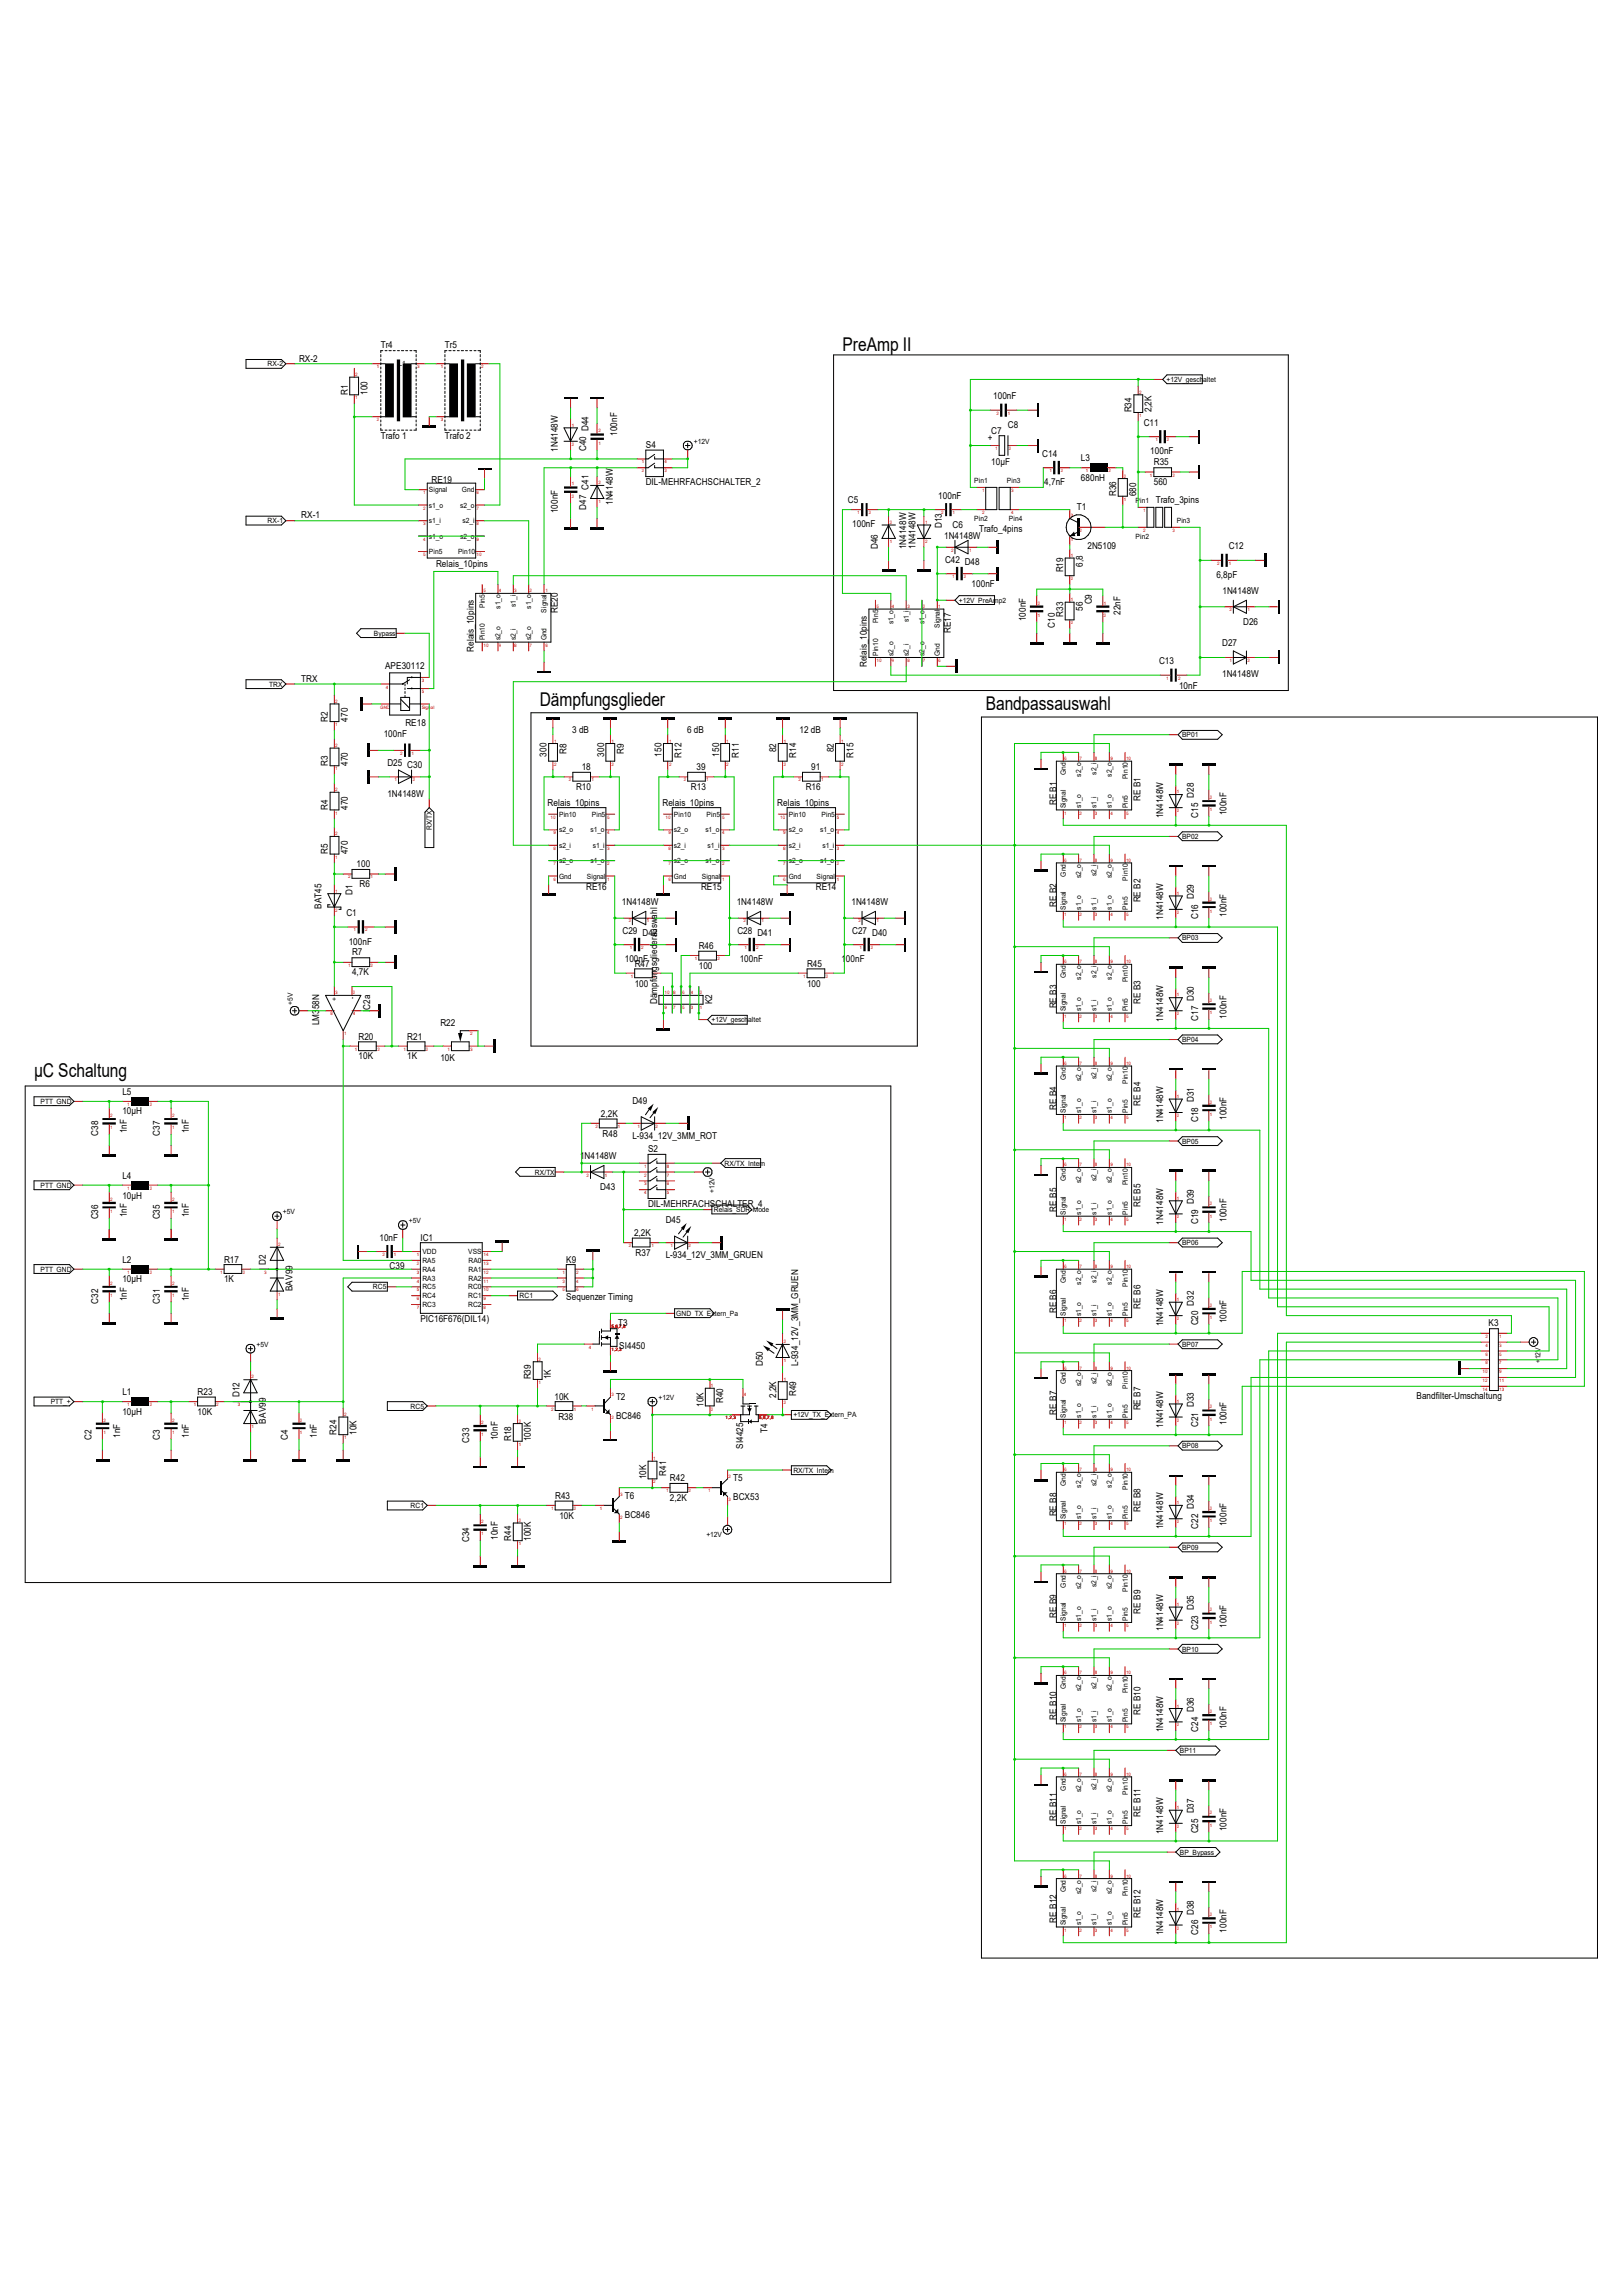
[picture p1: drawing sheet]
<svg xmlns="http://www.w3.org/2000/svg" width="210mm" height="297mm" viewBox="0 0 210 297" stroke-linecap="round" stroke-linejoin="round" font-family="sans-serif">
<defs><g id="words">
<g font-size="2.5" fill="#000001">
<text x="109" y="45.4">PreAmp II</text>
<text x="69.8" y="91.4">Dämpfungsglieder</text>
<text x="127.5" y="91.9">Bandpassauswahl</text>
<text x="4.4" y="139.4">µC Schaltung</text>
</g>
<g font-size="1.2" fill="#000001">
<text x="38.7" y="46.8">RX-2</text>
<text x="49.3" y="45.1">Tr4</text>
<text x="57.6" y="45.1">Tr5</text>
<text x="45" y="51.1" transform="rotate(-90 45 51.1)">R1</text>
<text x="47.5" y="51.1" transform="rotate(-90 47.5 51.1)">100</text>
<text x="128.5" y="51.7">100nF</text>
<text x="146.4" y="53.4" transform="rotate(-90 146.4 53.4)">R34</text>
<text x="149" y="53.4" transform="rotate(-90 149 53.4)">2,2K</text>
<text x="49.3" y="56.8">Trafo 1</text>
<text x="57.6" y="56.8">Trafo 2</text>
<text x="72.2" y="58.5" transform="rotate(-90 72.2 58.5)">1N4148W</text>
<text x="75.9" y="58.4" transform="rotate(-90 75.9 58.4)">C40 D44</text>
<text x="79.8" y="56.4" transform="rotate(-90 79.8 56.4)">100nF</text>
<text x="83.6" y="58">S4</text>
<text x="127.8" y="57.1">+</text>
<text x="128.3" y="56.2">C7</text>
<text x="130.4" y="55.4">C8</text>
<text x="134.9" y="59.1">C14</text>
<text x="139.9" y="59.6">L3</text>
<text x="148" y="55.1">C11</text>
<text x="148.8" y="58.8">100nF</text>
<text x="55.8" y="62.5">RE19</text>
<text x="75.9" y="66" transform="rotate(-90 75.9 66)">D47 C41</text>
<text x="79.3" y="65.4" transform="rotate(-90 79.3 65.4)">1N4148W</text>
<text x="83.6" y="62.8">DIL-MEHRFACHSCHALTER_2</text>
<text x="109.7" y="65.1">C5</text>
<text x="121.4" y="64.6">100nF</text>
<text x="128.3" y="60.2">10µF</text>
<text x="135.1" y="62.8">4,7nF</text>
<text x="139.4" y="66">T1</text>
<text x="139.9" y="62.2">680nH</text>
<text x="144.4" y="64.2" transform="rotate(-90 144.4 64.2)">R36</text>
<text x="147" y="64.2" transform="rotate(-90 147 64.2)">680</text>
<text x="149.3" y="62.8">560</text>
<text x="149.3" y="60.2">R35</text>
<text x="149.6" y="65.1">Trafo_3pins</text>
<text x="39" y="67.1">RX-1</text>
<text x="72.2" y="66.4" transform="rotate(-90 72.2 66.4)">100nF</text>
<text x="110.3" y="68.2">100nF</text>
<text x="113.6" y="71.1" transform="rotate(-90 113.6 71.1)">D46</text>
<text x="117.3" y="71.1" transform="rotate(-90 117.3 71.1)">1N4148W</text>
<text x="118.4" y="71" transform="rotate(-90 118.4 71)">1N4148W</text>
<text x="121.9" y="68.4" transform="rotate(-90 121.9 68.4)">D13</text>
<text x="122.2" y="69.7">1N4148W</text>
<text x="123.3" y="68.3">C6</text>
<text x="126.7" y="68.8">Trafo_4pins</text>
<text x="140.7" y="71">2N5109</text>
<text x="159" y="71.1">C12</text>
<text x="56.4" y="73.4">Relais_10pins</text>
<text x="122.3" y="72.8">C42</text>
<text x="124.8" y="73.2">D48</text>
<text x="125.7" y="75.9">100nF</text>
<text x="137.6" y="74.1" transform="rotate(-90 137.6 74.1)">R19</text>
<text x="140.1" y="73.4" transform="rotate(-90 140.1 73.4)">6,8</text>
<text x="157.4" y="74.8">6,8pF</text>
<text x="158.2" y="76.8">1N4148W</text>
<text x="72.2" y="79.4" transform="rotate(-90 72.2 79.4)">RE20</text>
<text x="123" y="81.9" transform="rotate(-90 123 81.9)">RE17</text>
<text x="132.8" y="80.4" transform="rotate(-90 132.8 80.4)">100nF</text>
<text x="136.5" y="81.2" transform="rotate(-90 136.5 81.2)">C10</text>
<text x="137.6" y="79.8" transform="rotate(-90 137.6 79.8)">R33</text>
<text x="140.1" y="79.1" transform="rotate(-90 140.1 79.1)">56</text>
<text x="141.3" y="78.2" transform="rotate(-90 141.3 78.2)">C9</text>
<text x="145" y="79.5" transform="rotate(-90 145 79.5)">22nF</text>
<text x="158.2" y="83.6">D27</text>
<text x="160.9" y="80.9">D26</text>
<text x="39" y="88.2">TRX</text>
<text x="49.8" y="86.6">APE30112</text>
<text x="61.3" y="84.3" transform="rotate(-90 61.3 84.3)">Relais_10pins</text>
<text x="112.2" y="86.4" transform="rotate(-90 112.2 86.4)">Relais_10pins</text>
<text x="150" y="85.9">C13</text>
<text x="152.6" y="89.1">10nF</text>
<text x="158.2" y="87.7">1N4148W</text>
<text x="42.4" y="93.4" transform="rotate(-90 42.4 93.4)">R2</text>
<text x="45" y="93.4" transform="rotate(-90 45 93.4)">470</text>
<text x="49.7" y="95.4">100nF</text>
<text x="52.5" y="94">RE18</text>
<text x="74" y="94.9">3 dB</text>
<text x="88.9" y="94.9">6 dB</text>
<text x="103.5" y="94.9">12 dB</text>
<text x="42.4" y="99.1" transform="rotate(-90 42.4 99.1)">R3</text>
<text x="45" y="99.1" transform="rotate(-90 45 99.1)">470</text>
<text x="50.1" y="99.1">D25</text>
<text x="52.7" y="99.4">C30</text>
<text x="70.7" y="97.9" transform="rotate(-90 70.7 97.9)">300</text>
<text x="73.3" y="97.5" transform="rotate(-90 73.3 97.5)">R8</text>
<text x="75.3" y="99.7">18</text>
<text x="78.2" y="97.9" transform="rotate(-90 78.2 97.9)">300</text>
<text x="80.7" y="97.5" transform="rotate(-90 80.7 97.5)">R9</text>
<text x="85.6" y="97.9" transform="rotate(-90 85.6 97.9)">150</text>
<text x="88.2" y="98.1" transform="rotate(-90 88.2 98.1)">R12</text>
<text x="90.1" y="99.7">39</text>
<text x="93" y="97.9" transform="rotate(-90 93 97.9)">150</text>
<text x="95.6" y="98.1" transform="rotate(-90 95.6 98.1)">R11</text>
<text x="100.5" y="97.4" transform="rotate(-90 100.5 97.4)">82</text>
<text x="103" y="98.1" transform="rotate(-90 103 98.1)">R14</text>
<text x="105" y="99.7">91</text>
<text x="107.9" y="97.4" transform="rotate(-90 107.9 97.4)">82</text>
<text x="110.4" y="98.1" transform="rotate(-90 110.4 98.1)">R15</text>
<text x="42.4" y="104.8" transform="rotate(-90 42.4 104.8)">R4</text>
<text x="45" y="104.8" transform="rotate(-90 45 104.8)">470</text>
<text x="50.1" y="103.1">1N4148W</text>
<text x="70.9" y="104.3">Relais_10pins</text>
<text x="74.5" y="102.3">R10</text>
<text x="85.7" y="104.3">Relais_10pins</text>
<text x="89.4" y="102.3">R13</text>
<text x="100.6" y="104.3">Relais_10pins</text>
<text x="104.3" y="102.3">R16</text>
<text x="136.7" y="104.2" transform="rotate(-90 136.7 104.2)">RE B1</text>
<text x="147.6" y="103.7" transform="rotate(-90 147.6 103.7)">RE B1</text>
<text x="150.5" y="105.9" transform="rotate(-90 150.5 105.9)">1N4148W</text>
<text x="154.5" y="103.2" transform="rotate(-90 154.5 103.2)">D28</text>
<text x="155" y="105.8" transform="rotate(-90 155 105.8)">C15</text>
<text x="158.7" y="105.5" transform="rotate(-90 158.7 105.5)">100nF</text>
<text x="42.4" y="110.5" transform="rotate(-90 42.4 110.5)">R5</text>
<text x="45" y="110.5" transform="rotate(-90 45 110.5)">470</text>
<text x="46.1" y="112.3">100</text>
<text x="41.6" y="117.6" transform="rotate(-90 41.6 117.6)">BAT45</text>
<text x="44.8" y="118.5">C1</text>
<text x="45.6" y="115.8" transform="rotate(-90 45.6 115.8)">D1</text>
<text x="46.5" y="114.8">R6</text>
<text x="75.9" y="115.1">RE16</text>
<text x="80.5" y="117.1">1N4148W</text>
<text x="90.7" y="115.1">RE15</text>
<text x="95.3" y="117.1">1N4148W</text>
<text x="105.6" y="115.1">RE14</text>
<text x="110.2" y="117.1">1N4148W</text>
<text x="136.7" y="117.4" transform="rotate(-90 136.7 117.4)">RE B2</text>
<text x="147.6" y="116.8" transform="rotate(-90 147.6 116.8)">RE B2</text>
<text x="150.5" y="119" transform="rotate(-90 150.5 119)">1N4148W</text>
<text x="154.5" y="116.4" transform="rotate(-90 154.5 116.4)">D29</text>
<text x="155" y="119" transform="rotate(-90 155 119)">C16</text>
<text x="158.7" y="118.7" transform="rotate(-90 158.7 118.7)">100nF</text>
<text x="45.1" y="122.3">100nF</text>
<text x="45.6" y="123.7">R7</text>
<text x="80.6" y="120.8">C29</text>
<text x="80.9" y="124.5">100nF</text>
<text x="82.1" y="125.1">R47</text>
<text x="83.1" y="121.2">D42</text>
<text x="90.4" y="125.4">100</text>
<text x="90.4" y="122.8">R46</text>
<text x="95.4" y="120.8">C28</text>
<text x="95.7" y="124.5">100nF</text>
<text x="98" y="121.2">D41</text>
<text x="104.4" y="125.1">R45</text>
<text x="108.9" y="124.5">100nF</text>
<text x="110.3" y="120.8">C27</text>
<text x="112.9" y="121.2">D40</text>
<text x="45.6" y="126.2">4,7K</text>
<text x="47.9" y="131" transform="rotate(-90 47.9 131)">IC2a</text>
<text x="82.1" y="127.7">100</text>
<text x="85" y="130" transform="rotate(-90 85 130)">Dämpfungsgliederauswahl</text>
<text x="92.2" y="130" transform="rotate(-90 92.2 130)">K2</text>
<text x="104.4" y="127.7">100</text>
<text x="136.7" y="130.5" transform="rotate(-90 136.7 130.5)">RE B3</text>
<text x="147.6" y="130" transform="rotate(-90 147.6 130)">RE B3</text>
<text x="154.5" y="129.5" transform="rotate(-90 154.5 129.5)">D30</text>
<text x="158.7" y="131.8" transform="rotate(-90 158.7 131.8)">100nF</text>
<text x="41.3" y="132.7" transform="rotate(-90 41.3 132.7)">LM358N</text>
<text x="46.4" y="137.1">10K</text>
<text x="46.4" y="134.5">R20</text>
<text x="52.7" y="137.1">1K</text>
<text x="52.7" y="134.5">R21</text>
<text x="57" y="137.4">10K</text>
<text x="57" y="132.8">R22</text>
<text x="150.5" y="132.2" transform="rotate(-90 150.5 132.2)">1N4148W</text>
<text x="155" y="132.1" transform="rotate(-90 155 132.1)">C17</text>
<text x="15.8" y="141.7">L5</text>
<text x="81.8" y="142.8">D49</text>
<text x="136.7" y="143.7" transform="rotate(-90 136.7 143.7)">RE B4</text>
<text x="147.6" y="143.1" transform="rotate(-90 147.6 143.1)">RE B4</text>
<text x="154.5" y="142.7" transform="rotate(-90 154.5 142.7)">D31</text>
<text x="12.7" y="147" transform="rotate(-90 12.7 147)">C38</text>
<text x="15.8" y="144.2">10µH</text>
<text x="16.4" y="146.7" transform="rotate(-90 16.4 146.7)">1nF</text>
<text x="20.7" y="147" transform="rotate(-90 20.7 147)">C37</text>
<text x="24.4" y="146.7" transform="rotate(-90 24.4 146.7)">1nF</text>
<text x="75.1" y="150">1N4148W</text>
<text x="77.8" y="144.6">2,2K</text>
<text x="78" y="147.1">R48</text>
<text x="81.8" y="147.4">L-934_12V_3MM_ROT</text>
<text x="83.9" y="149.1">S2</text>
<text x="150.5" y="145.3" transform="rotate(-90 150.5 145.3)">1N4148W</text>
<text x="155" y="145.2" transform="rotate(-90 155 145.2)">C18</text>
<text x="158.7" y="144.9" transform="rotate(-90 158.7 144.9)">100nF</text>
<text x="15.8" y="155.1">10µH</text>
<text x="15.8" y="152.5">L4</text>
<text x="77.7" y="154">D43</text>
<text x="154.5" y="155.8" transform="rotate(-90 154.5 155.8)">D39</text>
<text x="12.7" y="157.8" transform="rotate(-90 12.7 157.8)">C36</text>
<text x="16.4" y="157.5" transform="rotate(-90 16.4 157.5)">1nF</text>
<text x="20.7" y="157.8" transform="rotate(-90 20.7 157.8)">C35</text>
<text x="24.4" y="157.5" transform="rotate(-90 24.4 157.5)">1nF</text>
<text x="49.1" y="160.6">10nF</text>
<text x="54.4" y="160.6">IC1</text>
<text x="82" y="160">2,2K</text>
<text x="83.9" y="156.3">DIL-MEHRFACHSCHALTER_4</text>
<text x="86.1" y="158.2">D45</text>
<text x="136.7" y="156.8" transform="rotate(-90 136.7 156.8)">RE B5</text>
<text x="147.6" y="156.3" transform="rotate(-90 147.6 156.3)">RE B5</text>
<text x="150.5" y="158.5" transform="rotate(-90 150.5 158.5)">1N4148W</text>
<text x="155" y="158.4" transform="rotate(-90 155 158.4)">C19</text>
<text x="158.7" y="158.1" transform="rotate(-90 158.7 158.1)">100nF</text>
<text x="15.8" y="165.9">10µH</text>
<text x="15.8" y="163.4">L2</text>
<text x="29" y="165.9">1K</text>
<text x="29" y="163.4">R17</text>
<text x="34.4" y="163.7" transform="rotate(-90 34.4 163.7)">D2</text>
<text x="37.8" y="167.1" transform="rotate(-90 37.8 167.1)">BAV99</text>
<text x="50.4" y="164.3">C39</text>
<text x="73.3" y="163.4">K9</text>
<text x="82.3" y="162.6">R37</text>
<text x="86.1" y="162.8">L-934_12V_3MM_GRUEN</text>
<text x="12.7" y="168.7" transform="rotate(-90 12.7 168.7)">C32</text>
<text x="16.4" y="168.4" transform="rotate(-90 16.4 168.4)">1nF</text>
<text x="20.7" y="168.7" transform="rotate(-90 20.7 168.7)">C31</text>
<text x="24.4" y="168.4" transform="rotate(-90 24.4 168.4)">1nF</text>
<text x="54.4" y="171.1">PIC16F676(DIL14)</text>
<text x="73.3" y="168.2">Sequenzer Timing</text>
<text x="80" y="171.7">T3</text>
<text x="136.7" y="170" transform="rotate(-90 136.7 170)">RE B6</text>
<text x="147.6" y="169.4" transform="rotate(-90 147.6 169.4)">RE B6</text>
<text x="150.5" y="171.6" transform="rotate(-90 150.5 171.6)">1N4148W</text>
<text x="154.5" y="169" transform="rotate(-90 154.5 169)">D32</text>
<text x="155" y="171.5" transform="rotate(-90 155 171.5)">C20</text>
<text x="158.7" y="171.2" transform="rotate(-90 158.7 171.2)">100nF</text>
<text x="192.6" y="171.7">K3</text>
<text x="68.7" y="178.5" transform="rotate(-90 68.7 178.5)">R39</text>
<text x="71.3" y="178.5" transform="rotate(-90 71.3 178.5)">1K</text>
<text x="80.1" y="174.5">SI4450</text>
<text x="98.7" y="176.8" transform="rotate(-90 98.7 176.8)">D50</text>
<text x="103.3" y="176.8" transform="rotate(-90 103.3 176.8)">L-934_12V_3MM_GRUEN</text>
<text x="15.8" y="183.1">10µH</text>
<text x="15.8" y="180.5">L1</text>
<text x="25.6" y="183.1">10K</text>
<text x="25.6" y="180.5">R23</text>
<text x="31" y="180.8" transform="rotate(-90 31 180.8)">D12</text>
<text x="34.4" y="184.2" transform="rotate(-90 34.4 184.2)">BAV99</text>
<text x="43.6" y="185.7" transform="rotate(-90 43.6 185.7)">R24</text>
<text x="46.1" y="185.7" transform="rotate(-90 46.1 185.7)">10K</text>
<text x="71.8" y="181.1">10K</text>
<text x="72.3" y="183.7">R38</text>
<text x="79.7" y="181.1">T2</text>
<text x="79.7" y="183.6">BC846</text>
<text x="91" y="182.1" transform="rotate(-90 91 182.1)">10K</text>
<text x="93.6" y="181.6" transform="rotate(-90 93.6 181.6)">R40</text>
<text x="99.3" y="185.4" transform="rotate(-90 99.3 185.4)">T4</text>
<text x="100.5" y="180.9" transform="rotate(-90 100.5 180.9)">2,2K</text>
<text x="103" y="180.7" transform="rotate(-90 103 180.7)">R49</text>
<text x="136.7" y="183.1" transform="rotate(-90 136.7 183.1)">RE B7</text>
<text x="147.6" y="182.5" transform="rotate(-90 147.6 182.5)">RE B7</text>
<text x="150.5" y="184.8" transform="rotate(-90 150.5 184.8)">1N4148W</text>
<text x="154.5" y="182.1" transform="rotate(-90 154.5 182.1)">D33</text>
<text x="155" y="184.7" transform="rotate(-90 155 184.7)">C21</text>
<text x="158.7" y="184.4" transform="rotate(-90 158.7 184.4)">100nF</text>
<text x="183.3" y="181.1">Bandfilter-Umschaltung</text>
<text x="11.9" y="186.4" transform="rotate(-90 11.9 186.4)">C2</text>
<text x="15.5" y="186.1" transform="rotate(-90 15.5 186.1)">1nF</text>
<text x="20.7" y="186.4" transform="rotate(-90 20.7 186.4)">C3</text>
<text x="24.4" y="186.1" transform="rotate(-90 24.4 186.1)">1nF</text>
<text x="37.3" y="186.4" transform="rotate(-90 37.3 186.4)">C4</text>
<text x="41" y="186.1" transform="rotate(-90 41 186.1)">1nF</text>
<text x="60.7" y="186.7" transform="rotate(-90 60.7 186.7)">C33</text>
<text x="64.4" y="186.4" transform="rotate(-90 64.4 186.4)">10nF</text>
<text x="66.1" y="186.5" transform="rotate(-90 66.1 186.5)">R18</text>
<text x="68.7" y="186.5" transform="rotate(-90 68.7 186.5)">100K</text>
<text x="83.6" y="191.5" transform="rotate(-90 83.6 191.5)">10K</text>
<text x="86.2" y="191" transform="rotate(-90 86.2 191)">R41</text>
<text x="86.7" y="191.7">R42</text>
<text x="94.9" y="191.7">T5</text>
<text x="96.2" y="187.5" transform="rotate(-90 96.2 187.5)">SI4425</text>
<text x="71.8" y="194">R43</text>
<text x="72.4" y="196.6">10K</text>
<text x="80.9" y="194">T6</text>
<text x="80.9" y="196.5">BC846</text>
<text x="86.7" y="194.3">2,2K</text>
<text x="94.9" y="194.2">BCX53</text>
<text x="136.7" y="196.3" transform="rotate(-90 136.7 196.3)">RE B8</text>
<text x="147.6" y="195.7" transform="rotate(-90 147.6 195.7)">RE B8</text>
<text x="150.5" y="197.9" transform="rotate(-90 150.5 197.9)">1N4148W</text>
<text x="154.5" y="195.3" transform="rotate(-90 154.5 195.3)">D34</text>
<text x="155" y="197.8" transform="rotate(-90 155 197.8)">C22</text>
<text x="158.7" y="197.5" transform="rotate(-90 158.7 197.5)">100nF</text>
<text x="60.7" y="199.6" transform="rotate(-90 60.7 199.6)">C34</text>
<text x="64.4" y="199.3" transform="rotate(-90 64.4 199.3)">10nF</text>
<text x="66.1" y="199.4" transform="rotate(-90 66.1 199.4)">R44</text>
<text x="68.7" y="199.4" transform="rotate(-90 68.7 199.4)">100K</text>
<text x="136.7" y="209.4" transform="rotate(-90 136.7 209.4)">RE B9</text>
<text x="147.6" y="208.8" transform="rotate(-90 147.6 208.8)">RE B9</text>
<text x="154.5" y="208.4" transform="rotate(-90 154.5 208.4)">D35</text>
<text x="150.5" y="211.1" transform="rotate(-90 150.5 211.1)">1N4148W</text>
<text x="155" y="211" transform="rotate(-90 155 211)">C23</text>
<text x="158.7" y="210.7" transform="rotate(-90 158.7 210.7)">100nF</text>
<text x="147.6" y="222" transform="rotate(-90 147.6 222)">RE B10</text>
<text x="154.5" y="221.6" transform="rotate(-90 154.5 221.6)">D36</text>
<text x="136.7" y="222.5" transform="rotate(-90 136.7 222.5)">RE B10</text>
<text x="150.5" y="224.2" transform="rotate(-90 150.5 224.2)">1N4148W</text>
<text x="155" y="224.1" transform="rotate(-90 155 224.1)">C24</text>
<text x="158.7" y="223.8" transform="rotate(-90 158.7 223.8)">100nF</text>
<text x="136.7" y="235.7" transform="rotate(-90 136.7 235.7)">RE B11</text>
<text x="147.6" y="235.1" transform="rotate(-90 147.6 235.1)">RE B11</text>
<text x="150.5" y="237.4" transform="rotate(-90 150.5 237.4)">1N4148W</text>
<text x="154.5" y="234.7" transform="rotate(-90 154.5 234.7)">D37</text>
<text x="155" y="237.3" transform="rotate(-90 155 237.3)">C25</text>
<text x="158.7" y="237" transform="rotate(-90 158.7 237)">100nF</text>
<text x="136.7" y="248.8" transform="rotate(-90 136.7 248.8)">RE B12</text>
<text x="147.6" y="248.2" transform="rotate(-90 147.6 248.2)">RE B12</text>
<text x="150.5" y="250.5" transform="rotate(-90 150.5 250.5)">1N4148W</text>
<text x="154.5" y="247.9" transform="rotate(-90 154.5 247.9)">D38</text>
<text x="155" y="250.4" transform="rotate(-90 155 250.4)">C26</text>
<text x="158.7" y="250.1" transform="rotate(-90 158.7 250.1)">100nF</text>
</g>
<g font-size=".9" fill="#000001">
<text x="34.6" y="47.4">RX-2</text>
<text x="51.6" y="47.4">L1</text>
<text x="151" y="49.4">+12V_geschaltet</text>
<text x="89.8" y="57.4">+12V</text>
<text x="55.5" y="65.7">s1_o</text>
<text x="55.5" y="63.7">Signal</text>
<text x="59.6" y="65.7">s2_o</text>
<text x="59.8" y="63.7">Gnd</text>
<text x="126.1" y="62.6">Pin1</text>
<text x="130.3" y="62.6">Pin3</text>
<text x="146.9" y="65.1">Pin1</text>
<text x="34.6" y="67.7">RX-1</text>
<text x="55.5" y="71.7">Pin5</text>
<text x="55.5" y="69.7">s1_o</text>
<text x="55.5" y="67.7">s1_i</text>
<text x="59.3" y="71.7">Pin10</text>
<text x="59.6" y="69.7">s2_o</text>
<text x="59.9" y="67.7">s2_i</text>
<text x="126.1" y="67.4">Pin2</text>
<text x="130.6" y="67.4">Pin4</text>
<text x="146.9" y="69.7">Pin2</text>
<text x="152.3" y="67.7">Pin3</text>
<text x="48.4" y="82.3">Bypass</text>
<text x="62.7" y="82.9" transform="rotate(-90 62.7 82.9)">Pin10</text>
<text x="62.7" y="78.7" transform="rotate(-90 62.7 78.7)">Pin5</text>
<text x="64.8" y="82.9" transform="rotate(-90 64.8 82.9)">s2_o</text>
<text x="64.8" y="78.8" transform="rotate(-90 64.8 78.8)">s1_o</text>
<text x="66.8" y="82.9" transform="rotate(-90 66.8 82.9)">s2_i</text>
<text x="66.8" y="78.5" transform="rotate(-90 66.8 78.5)">s1_i</text>
<text x="68.7" y="82.9" transform="rotate(-90 68.7 82.9)">s2_o</text>
<text x="68.7" y="78.8" transform="rotate(-90 68.7 78.8)">s1_o</text>
<text x="70.7" y="82.9" transform="rotate(-90 70.7 82.9)">Gnd</text>
<text x="70.7" y="79.3" transform="rotate(-90 70.7 79.3)">Signal</text>
<text x="113.6" y="80.6" transform="rotate(-90 113.6 80.6)">Pin5</text>
<text x="115.6" y="80.8" transform="rotate(-90 115.6 80.8)">s1_o</text>
<text x="117.6" y="80.5" transform="rotate(-90 117.6 80.5)">s1_i</text>
<text x="119.6" y="80.8" transform="rotate(-90 119.6 80.8)">s1_o</text>
<text x="121.6" y="81.3" transform="rotate(-90 121.6 81.3)">Signal</text>
<text x="124.1" y="78">+12V_PreAmp2</text>
<text x="34.8" y="88.9">TRX</text>
<text x="113.6" y="84.9" transform="rotate(-90 113.6 84.9)">Pin10</text>
<text x="115.6" y="84.9" transform="rotate(-90 115.6 84.9)">s2_o</text>
<text x="117.6" y="84.9" transform="rotate(-90 117.6 84.9)">s2_i</text>
<text x="119.6" y="84.9" transform="rotate(-90 119.6 84.9)">s2_o</text>
<text x="121.6" y="84.9" transform="rotate(-90 121.6 84.9)">Gnd</text>
<text x="153" y="95.4">BP01</text>
<text x="137.9" y="100.3" transform="rotate(-90 137.9 100.3)">Gnd</text>
<text x="139.9" y="100.5" transform="rotate(-90 139.9 100.5)">s2_o</text>
<text x="141.9" y="100.2" transform="rotate(-90 141.9 100.2)">s2_i</text>
<text x="143.9" y="100.5" transform="rotate(-90 143.9 100.5)">s2_o</text>
<text x="145.9" y="100.8" transform="rotate(-90 145.9 100.8)">Pin10</text>
<text x="55.9" y="107.4" transform="rotate(-90 55.9 107.4)">RX/TX</text>
<text x="72.3" y="107.7">s2_o</text>
<text x="72.3" y="105.7">Pin10</text>
<text x="76.4" y="107.7">s1_o</text>
<text x="76.6" y="105.7">Pin5</text>
<text x="87.2" y="107.7">s2_o</text>
<text x="87.2" y="105.7">Pin10</text>
<text x="91.3" y="107.7">s1_o</text>
<text x="91.4" y="105.7">Pin5</text>
<text x="102.1" y="107.7">s2_o</text>
<text x="102.1" y="105.7">Pin10</text>
<text x="106.1" y="107.7">s1_o</text>
<text x="106.3" y="105.7">Pin5</text>
<text x="137.9" y="104.6" transform="rotate(-90 137.9 104.6)">Signal</text>
<text x="139.9" y="104.6" transform="rotate(-90 139.9 104.6)">s1_o</text>
<text x="141.9" y="104.6" transform="rotate(-90 141.9 104.6)">s1_i</text>
<text x="143.9" y="104.6" transform="rotate(-90 143.9 104.6)">s1_o</text>
<text x="145.9" y="104.6" transform="rotate(-90 145.9 104.6)">Pin5</text>
<text x="72.3" y="113.7">Gnd</text>
<text x="72.3" y="111.7">s2_o</text>
<text x="72.3" y="109.7">s2_i</text>
<text x="75.9" y="113.7">Signal</text>
<text x="76.4" y="111.7">s1_o</text>
<text x="76.7" y="109.7">s1_i</text>
<text x="87.2" y="113.7">Gnd</text>
<text x="87.2" y="111.7">s2_o</text>
<text x="87.2" y="109.7">s2_i</text>
<text x="90.8" y="113.7">Signal</text>
<text x="91.3" y="111.7">s1_o</text>
<text x="91.6" y="109.7">s1_i</text>
<text x="102.1" y="113.7">Gnd</text>
<text x="102.1" y="111.7">s2_o</text>
<text x="102.1" y="109.7">s2_i</text>
<text x="105.7" y="113.7">Signal</text>
<text x="106.1" y="111.7">s1_o</text>
<text x="106.4" y="109.7">s1_i</text>
<text x="137.9" y="113.5" transform="rotate(-90 137.9 113.5)">Gnd</text>
<text x="139.9" y="113.7" transform="rotate(-90 139.9 113.7)">s2_o</text>
<text x="141.9" y="113.4" transform="rotate(-90 141.9 113.4)">s2_i</text>
<text x="143.9" y="113.7" transform="rotate(-90 143.9 113.7)">s2_o</text>
<text x="145.9" y="114" transform="rotate(-90 145.9 114)">Pin10</text>
<text x="153" y="108.6">BP02</text>
<text x="137.9" y="117.7" transform="rotate(-90 137.9 117.7)">Signal</text>
<text x="139.9" y="117.7" transform="rotate(-90 139.9 117.7)">s1_o</text>
<text x="141.9" y="117.7" transform="rotate(-90 141.9 117.7)">s1_i</text>
<text x="143.9" y="117.7" transform="rotate(-90 143.9 117.7)">s1_o</text>
<text x="145.9" y="117.7" transform="rotate(-90 145.9 117.7)">Pin5</text>
<text x="153" y="121.7">BP03</text>
<text x="37.9" y="130" transform="rotate(-90 37.9 130)">+5V</text>
<text x="43.6" y="129.5" transform="rotate(-90 43.6 129.5)">+</text>
<text x="45.9" y="129.3" transform="rotate(-90 45.9 129.3)">-</text>
<text x="137.9" y="130.9" transform="rotate(-90 137.9 130.9)">Signal</text>
<text x="137.9" y="126.6" transform="rotate(-90 137.9 126.6)">Gnd</text>
<text x="139.9" y="130.9" transform="rotate(-90 139.9 130.9)">s1_o</text>
<text x="139.9" y="126.8" transform="rotate(-90 139.9 126.8)">s2_o</text>
<text x="141.9" y="130.9" transform="rotate(-90 141.9 130.9)">s1_i</text>
<text x="141.9" y="126.5" transform="rotate(-90 141.9 126.5)">s2_i</text>
<text x="143.9" y="130.9" transform="rotate(-90 143.9 130.9)">s1_o</text>
<text x="143.9" y="126.8" transform="rotate(-90 143.9 126.8)">s2_o</text>
<text x="145.9" y="130.9" transform="rotate(-90 145.9 130.9)">Pin5</text>
<text x="145.9" y="127.1" transform="rotate(-90 145.9 127.1)">Pin10</text>
<text x="92.1" y="132.3">+12V_geschaltet</text>
<text x="153" y="134.9">BP04</text>
<text x="5.2" y="142.9">PTT_GND</text>
<text x="137.9" y="139.7" transform="rotate(-90 137.9 139.7)">Gnd</text>
<text x="139.9" y="140" transform="rotate(-90 139.9 140)">s2_o</text>
<text x="141.9" y="139.7" transform="rotate(-90 141.9 139.7)">s2_i</text>
<text x="143.9" y="140" transform="rotate(-90 143.9 140)">s2_o</text>
<text x="145.9" y="140.3" transform="rotate(-90 145.9 140.3)">Pin10</text>
<text x="137.9" y="144" transform="rotate(-90 137.9 144)">Signal</text>
<text x="139.9" y="144" transform="rotate(-90 139.9 144)">s1_o</text>
<text x="141.9" y="144" transform="rotate(-90 141.9 144)">s1_i</text>
<text x="143.9" y="144" transform="rotate(-90 143.9 144)">s1_o</text>
<text x="145.9" y="144" transform="rotate(-90 145.9 144)">Pin5</text>
<text x="153" y="148">BP05</text>
<text x="5.2" y="153.7">PTT_GND</text>
<text x="69.2" y="152">RX/TX</text>
<text x="92.5" y="154.4" transform="rotate(-90 92.5 154.4)">+12V</text>
<text x="93.8" y="150.9">RX/TX_Intern</text>
<text x="137.9" y="152.9" transform="rotate(-90 137.9 152.9)">Gnd</text>
<text x="139.9" y="153.1" transform="rotate(-90 139.9 153.1)">s2_o</text>
<text x="141.9" y="152.8" transform="rotate(-90 141.9 152.8)">s2_i</text>
<text x="143.9" y="153.1" transform="rotate(-90 143.9 153.1)">s2_o</text>
<text x="145.9" y="153.4" transform="rotate(-90 145.9 153.4)">Pin10</text>
<text x="36.6" y="157.1">+5V</text>
<text x="52.9" y="158.3">+5V</text>
<text x="92.4" y="156.9">Relais_SDR-Mode</text>
<text x="137.9" y="157.2" transform="rotate(-90 137.9 157.2)">Signal</text>
<text x="139.9" y="157.2" transform="rotate(-90 139.9 157.2)">s1_o</text>
<text x="141.9" y="157.2" transform="rotate(-90 141.9 157.2)">s1_i</text>
<text x="143.9" y="157.2" transform="rotate(-90 143.9 157.2)">s1_o</text>
<text x="145.9" y="157.2" transform="rotate(-90 145.9 157.2)">Pin5</text>
<text x="153" y="161.2">BP06</text>
<text x="5.2" y="164.6">PTT_GND</text>
<text x="48.3" y="166.9">RC5</text>
<text x="54.7" y="166.9">RC5</text>
<text x="54.7" y="165.7">RA3</text>
<text x="54.7" y="164.6">RA4</text>
<text x="54.7" y="163.4">RA5</text>
<text x="54.7" y="162.3">VDD</text>
<text x="60.6" y="166.9">RC0</text>
<text x="60.6" y="162.3">VSS</text>
<text x="60.6" y="165.7">RA2</text>
<text x="60.6" y="164.6">RA1</text>
<text x="60.6" y="163.4">RA0</text>
<text x="137.9" y="166" transform="rotate(-90 137.9 166)">Gnd</text>
<text x="139.9" y="166.2" transform="rotate(-90 139.9 166.2)">s2_o</text>
<text x="141.9" y="166" transform="rotate(-90 141.9 166)">s2_i</text>
<text x="143.9" y="166.2" transform="rotate(-90 143.9 166.2)">s2_o</text>
<text x="145.9" y="166.5" transform="rotate(-90 145.9 166.5)">Pin10</text>
<text x="54.7" y="169.2">RC3</text>
<text x="54.7" y="168">RC4</text>
<text x="60.6" y="169.2">RC2</text>
<text x="60.6" y="168">RC1</text>
<text x="67.2" y="168">RC1</text>
<text x="87.5" y="170.3">GND_TX_Extern_Pa</text>
<text x="137.9" y="170.3" transform="rotate(-90 137.9 170.3)">Signal</text>
<text x="139.9" y="170.3" transform="rotate(-90 139.9 170.3)">s1_o</text>
<text x="141.9" y="170.3" transform="rotate(-90 141.9 170.3)">s1_i</text>
<text x="143.9" y="170.3" transform="rotate(-90 143.9 170.3)">s1_o</text>
<text x="145.9" y="170.3" transform="rotate(-90 145.9 170.3)">Pin5</text>
<text x="33.2" y="174.3">+5V</text>
<text x="137.9" y="179.2" transform="rotate(-90 137.9 179.2)">Gnd</text>
<text x="139.9" y="179.4" transform="rotate(-90 139.9 179.4)">s2_o</text>
<text x="141.9" y="179.1" transform="rotate(-90 141.9 179.1)">s2_i</text>
<text x="143.9" y="179.4" transform="rotate(-90 143.9 179.4)">s2_o</text>
<text x="145.9" y="179.7" transform="rotate(-90 145.9 179.7)">Pin10</text>
<text x="153" y="174.3">BP07</text>
<text x="199.3" y="176.4" transform="rotate(-90 199.3 176.4)">+12V</text>
<text x="6.6" y="181.7">PTT_+</text>
<text x="53.1" y="182.3">RC5</text>
<text x="85.2" y="181.1">+12V</text>
<text x="102.7" y="183.4">+12V_TX_Extern_PA</text>
<text x="137.9" y="183.5" transform="rotate(-90 137.9 183.5)">Signal</text>
<text x="139.9" y="183.5" transform="rotate(-90 139.9 183.5)">s1_o</text>
<text x="141.9" y="183.5" transform="rotate(-90 141.9 183.5)">s1_i</text>
<text x="143.9" y="183.5" transform="rotate(-90 143.9 183.5)">s1_o</text>
<text x="145.9" y="183.5" transform="rotate(-90 145.9 183.5)">Pin5</text>
<text x="102.7" y="190.6">RX/TX_Intern</text>
<text x="153" y="187.4">BP08</text>
<text x="53.1" y="195.2">RC1</text>
<text x="137.9" y="196.6" transform="rotate(-90 137.9 196.6)">Signal</text>
<text x="137.9" y="192.3" transform="rotate(-90 137.9 192.3)">Gnd</text>
<text x="139.9" y="196.6" transform="rotate(-90 139.9 196.6)">s1_o</text>
<text x="139.9" y="192.5" transform="rotate(-90 139.9 192.5)">s2_o</text>
<text x="141.9" y="196.6" transform="rotate(-90 141.9 196.6)">s1_i</text>
<text x="141.9" y="192.3" transform="rotate(-90 141.9 192.3)">s2_i</text>
<text x="143.9" y="196.6" transform="rotate(-90 143.9 196.6)">s1_o</text>
<text x="143.9" y="192.5" transform="rotate(-90 143.9 192.5)">s2_o</text>
<text x="145.9" y="196.6" transform="rotate(-90 145.9 196.6)">Pin5</text>
<text x="145.9" y="192.8" transform="rotate(-90 145.9 192.8)">Pin10</text>
<text x="91.4" y="198.9">+12V</text>
<text x="153" y="200.6">BP09</text>
<text x="137.9" y="209.8" transform="rotate(-90 137.9 209.8)">Signal</text>
<text x="137.9" y="205.4" transform="rotate(-90 137.9 205.4)">Gnd</text>
<text x="139.9" y="209.8" transform="rotate(-90 139.9 209.8)">s1_o</text>
<text x="139.9" y="205.7" transform="rotate(-90 139.9 205.7)">s2_o</text>
<text x="141.9" y="209.8" transform="rotate(-90 141.9 209.8)">s1_i</text>
<text x="141.9" y="205.4" transform="rotate(-90 141.9 205.4)">s2_i</text>
<text x="143.9" y="209.8" transform="rotate(-90 143.9 209.8)">s1_o</text>
<text x="143.9" y="205.7" transform="rotate(-90 143.9 205.7)">s2_o</text>
<text x="145.9" y="209.8" transform="rotate(-90 145.9 209.8)">Pin5</text>
<text x="145.9" y="206" transform="rotate(-90 145.9 206)">Pin10</text>
<text x="153" y="213.7">BP10</text>
<text x="137.9" y="218.6" transform="rotate(-90 137.9 218.6)">Gnd</text>
<text x="139.9" y="218.8" transform="rotate(-90 139.9 218.8)">s2_o</text>
<text x="141.9" y="218.6" transform="rotate(-90 141.9 218.6)">s2_i</text>
<text x="143.9" y="218.8" transform="rotate(-90 143.9 218.8)">s2_o</text>
<text x="145.9" y="219.1" transform="rotate(-90 145.9 219.1)">Pin10</text>
<text x="137.9" y="222.9" transform="rotate(-90 137.9 222.9)">Signal</text>
<text x="139.9" y="222.9" transform="rotate(-90 139.9 222.9)">s1_o</text>
<text x="141.9" y="222.9" transform="rotate(-90 141.9 222.9)">s1_i</text>
<text x="143.9" y="222.9" transform="rotate(-90 143.9 222.9)">s1_o</text>
<text x="145.9" y="222.9" transform="rotate(-90 145.9 222.9)">Pin5</text>
<text x="152.7" y="226.9">BP11</text>
<text x="137.9" y="231.7" transform="rotate(-90 137.9 231.7)">Gnd</text>
<text x="139.9" y="232" transform="rotate(-90 139.9 232)">s2_o</text>
<text x="141.9" y="231.7" transform="rotate(-90 141.9 231.7)">s2_i</text>
<text x="143.9" y="232" transform="rotate(-90 143.9 232)">s2_o</text>
<text x="145.9" y="232.3" transform="rotate(-90 145.9 232.3)">Pin10</text>
<text x="137.9" y="236.1" transform="rotate(-90 137.9 236.1)">Signal</text>
<text x="139.9" y="236.1" transform="rotate(-90 139.9 236.1)">s1_o</text>
<text x="141.9" y="236.1" transform="rotate(-90 141.9 236.1)">s1_i</text>
<text x="143.9" y="236.1" transform="rotate(-90 143.9 236.1)">s1_o</text>
<text x="145.9" y="236.1" transform="rotate(-90 145.9 236.1)">Pin5</text>
<text x="137.9" y="244.9" transform="rotate(-90 137.9 244.9)">Gnd</text>
<text x="139.9" y="245.1" transform="rotate(-90 139.9 245.1)">s2_o</text>
<text x="141.9" y="244.9" transform="rotate(-90 141.9 244.9)">s2_i</text>
<text x="143.9" y="245.1" transform="rotate(-90 143.9 245.1)">s2_o</text>
<text x="145.9" y="245.4" transform="rotate(-90 145.9 245.4)">Pin10</text>
<text x="152.7" y="240">BP_Bypass</text>
<text x="137.9" y="249.2" transform="rotate(-90 137.9 249.2)">Signal</text>
<text x="139.9" y="249.2" transform="rotate(-90 139.9 249.2)">s1_o</text>
<text x="141.9" y="249.2" transform="rotate(-90 141.9 249.2)">s1_i</text>
<text x="143.9" y="249.2" transform="rotate(-90 143.9 249.2)">s1_o</text>
<text x="145.9" y="249.2" transform="rotate(-90 145.9 249.2)">Pin5</text>
</g>
<g font-size=".6" fill="#c80000">
<text x="48.8" y="47.7">1</text>
<text x="54" y="47.7">3</text>
<text x="57.1" y="47.7">1</text>
<text x="62.3" y="47.7">2</text>
<text x="46" y="48.7">2</text>
<text x="46" y="51.7">1</text>
<text x="128.9" y="53.7">2</text>
<text x="130.4" y="53.7">1</text>
<text x="147.4" y="51">2</text>
<text x="147.4" y="54">1</text>
<text x="48.8" y="54.5">2</text>
<text x="57.1" y="54.5">3</text>
<text x="74" y="57.7">2</text>
<text x="74" y="55.2">1</text>
<text x="77.4" y="56">2</text>
<text x="77.4" y="57.5">1</text>
<text x="83.1" y="59.9">1</text>
<text x="86" y="59.9">4</text>
<text x="128.8" y="58.3">1</text>
<text x="130.6" y="58.3">2</text>
<text x="149.5" y="57.1">1</text>
<text x="151" y="57.1">2</text>
<text x="54.8" y="66">2</text>
<text x="54.8" y="64">1</text>
<text x="61.7" y="64">6</text>
<text x="61.7" y="66">7</text>
<text x="74" y="64.4">2</text>
<text x="74" y="62.8">1</text>
<text x="77.4" y="62.7">2</text>
<text x="77.4" y="65.1">1</text>
<text x="83.1" y="61.1">2</text>
<text x="86" y="61.1">3</text>
<text x="127.1" y="63.7">1</text>
<text x="130.8" y="63.7">3</text>
<text x="135.8" y="61.1">1</text>
<text x="137.3" y="61.1">2</text>
<text x="140.5" y="61.1">1</text>
<text x="143.4" y="61.1">2</text>
<text x="145.4" y="61.8">2</text>
<text x="145.4" y="64.8">1</text>
<text x="148.8" y="61.7">1</text>
<text x="151.7" y="61.7">2</text>
<text x="54.8" y="72">5</text>
<text x="54.8" y="70">4</text>
<text x="54.8" y="67.9">3</text>
<text x="61.7" y="67.9">8</text>
<text x="61.7" y="70">9</text>
<text x="61.7" y="72">10</text>
<text x="110.9" y="66.5">1</text>
<text x="112.4" y="66.5">2</text>
<text x="115.1" y="67.8">2</text>
<text x="115.1" y="70.2">1</text>
<text x="119.7" y="70.2">2</text>
<text x="119.7" y="67.8">1</text>
<text x="121.8" y="66.5">2</text>
<text x="123.1" y="71.4">2</text>
<text x="123.3" y="66.5">1</text>
<text x="125.4" y="71.4">1</text>
<text x="127.1" y="66.5">2</text>
<text x="130.8" y="66.5">4</text>
<text x="138.6" y="67">3</text>
<text x="138.6" y="70">1</text>
<text x="139.7" y="68.8">2</text>
<text x="147.9" y="68.8">2</text>
<text x="147.9" y="66.3">1</text>
<text x="151.7" y="68.8">3</text>
<text x="62.6" y="76.7">5</text>
<text x="64.6" y="76.7">4</text>
<text x="66.5" y="76.7">3</text>
<text x="68.5" y="76.7">2</text>
<text x="70.6" y="76.7">1</text>
<text x="123.2" y="74.8">1</text>
<text x="124.7" y="74.8">2</text>
<text x="138.6" y="75.1">2</text>
<text x="138.6" y="72.1">1</text>
<text x="138.6" y="77.8">1</text>
<text x="157.5" y="73.1">2</text>
<text x="159" y="73.1">1</text>
<text x="62.6" y="83.7">10</text>
<text x="64.6" y="83.7">9</text>
<text x="66.5" y="83.7">8</text>
<text x="68.5" y="83.7">7</text>
<text x="70.6" y="83.7">6</text>
<text x="113.4" y="78.7">5</text>
<text x="115.4" y="78.7">4</text>
<text x="117.4" y="78.7">3</text>
<text x="119.4" y="78.7">2</text>
<text x="121.4" y="78.7">1</text>
<text x="134.3" y="78.2">2</text>
<text x="134.3" y="79.8">1</text>
<text x="138.6" y="80.8">2</text>
<text x="142.8" y="79.8">2</text>
<text x="142.8" y="78.2">1</text>
<text x="159.1" y="79.1">2</text>
<text x="161.4" y="79.1">1</text>
<text x="49.9" y="89.1">4</text>
<text x="54.6" y="88.3">3</text>
<text x="54.6" y="89.7">5</text>
<text x="113.4" y="85.7">10</text>
<text x="115.4" y="85.7">9</text>
<text x="117.4" y="85.7">8</text>
<text x="119.4" y="85.7">7</text>
<text x="121.4" y="85.7">6</text>
<text x="150.9" y="88">1</text>
<text x="152.4" y="88">2</text>
<text x="159.1" y="85.7">1</text>
<text x="161.4" y="85.7">2</text>
<text x="43.4" y="91">2</text>
<text x="43.4" y="94">1</text>
<text x="49.2" y="91.7">GND</text>
<text x="54.6" y="91.7">Signal</text>
<text x="43.4" y="96.7">2</text>
<text x="43.4" y="99.7">1</text>
<text x="51.1" y="101.1">1</text>
<text x="51.8" y="97.7">2</text>
<text x="53.3" y="97.7">1</text>
<text x="53.4" y="101.1">2</text>
<text x="71.7" y="99.1">2</text>
<text x="71.7" y="96.1">1</text>
<text x="73.6" y="101.1">2</text>
<text x="76.5" y="101.1">1</text>
<text x="79.1" y="99.1">2</text>
<text x="79.1" y="96.1">1</text>
<text x="86.6" y="99.1">2</text>
<text x="86.6" y="96.1">1</text>
<text x="88.5" y="101.1">2</text>
<text x="91.4" y="101.1">1</text>
<text x="94" y="99.1">2</text>
<text x="94" y="96.1">1</text>
<text x="101.4" y="99.1">2</text>
<text x="101.4" y="96.1">1</text>
<text x="103.3" y="101.1">2</text>
<text x="106.3" y="101.1">1</text>
<text x="108.8" y="99.1">2</text>
<text x="108.8" y="96.1">1</text>
<text x="137.7" y="98.4">6</text>
<text x="139.7" y="98.4">7</text>
<text x="141.7" y="98.4">8</text>
<text x="143.7" y="98.4">9</text>
<text x="145.7" y="98.4">10</text>
<text x="43.4" y="102.4">2</text>
<text x="43.4" y="105.4">1</text>
<text x="71.2" y="106">10</text>
<text x="71.6" y="108">9</text>
<text x="78.6" y="106">5</text>
<text x="78.6" y="108">4</text>
<text x="86.1" y="106">10</text>
<text x="86.5" y="108">9</text>
<text x="93.4" y="106">5</text>
<text x="93.4" y="108">4</text>
<text x="101" y="106">10</text>
<text x="101.3" y="108">9</text>
<text x="108.3" y="106">5</text>
<text x="108.3" y="108">4</text>
<text x="137.7" y="105.4">1</text>
<text x="139.7" y="105.4">2</text>
<text x="141.7" y="105.4">3</text>
<text x="143.7" y="105.4">4</text>
<text x="145.7" y="105.4">5</text>
<text x="152.3" y="105.1">2</text>
<text x="152.3" y="102.7">1</text>
<text x="156.5" y="103.4">2</text>
<text x="156.5" y="105">1</text>
<text x="43.4" y="108.1">2</text>
<text x="43.4" y="111.1">1</text>
<text x="45" y="113.7">2</text>
<text x="48" y="113.7">1</text>
<text x="71.6" y="114">6</text>
<text x="71.6" y="112">7</text>
<text x="71.6" y="110">8</text>
<text x="78.6" y="110">3</text>
<text x="78.6" y="112">2</text>
<text x="78.6" y="114">1</text>
<text x="86.5" y="114">6</text>
<text x="86.5" y="112">7</text>
<text x="86.5" y="110">8</text>
<text x="93.4" y="110">3</text>
<text x="93.4" y="112">2</text>
<text x="93.4" y="114">1</text>
<text x="101.3" y="114">6</text>
<text x="101.3" y="112">7</text>
<text x="101.3" y="110">8</text>
<text x="108.3" y="110">3</text>
<text x="108.3" y="112">2</text>
<text x="108.3" y="114">1</text>
<text x="137.7" y="111.5">6</text>
<text x="139.7" y="111.5">7</text>
<text x="141.7" y="111.5">8</text>
<text x="143.7" y="111.5">9</text>
<text x="145.7" y="111.5">10</text>
<text x="43.4" y="118">2</text>
<text x="43.4" y="115.5">1</text>
<text x="81.4" y="119.4">2</text>
<text x="83.7" y="119.4">1</text>
<text x="96.2" y="119.4">2</text>
<text x="98.5" y="119.4">1</text>
<text x="111.1" y="119.4">2</text>
<text x="113.4" y="119.4">1</text>
<text x="137.7" y="118.5">1</text>
<text x="139.7" y="118.5">2</text>
<text x="141.7" y="118.5">3</text>
<text x="143.7" y="118.5">4</text>
<text x="145.7" y="118.5">5</text>
<text x="152.3" y="118.2">2</text>
<text x="152.3" y="115.8">1</text>
<text x="156.5" y="116.5">2</text>
<text x="156.5" y="118.1">1</text>
<text x="45" y="125.1">1</text>
<text x="45.8" y="120.5">1</text>
<text x="47.2" y="120.5">2</text>
<text x="48" y="125.1">2</text>
<text x="81.5" y="122.8">1</text>
<text x="83" y="122.8">2</text>
<text x="89.9" y="124.2">1</text>
<text x="92.8" y="124.2">2</text>
<text x="96.3" y="122.8">1</text>
<text x="97.8" y="122.8">2</text>
<text x="111.2" y="122.8">1</text>
<text x="112.7" y="122.8">2</text>
<text x="137.7" y="124.7">6</text>
<text x="139.7" y="124.7">7</text>
<text x="141.7" y="124.7">8</text>
<text x="143.7" y="124.7">9</text>
<text x="145.7" y="124.7">10</text>
<text x="42.8" y="131.4">8</text>
<text x="43.4" y="128.7">3</text>
<text x="45.7" y="131.4">4</text>
<text x="45.7" y="128.7">2</text>
<text x="81.6" y="126.5">1</text>
<text x="84.5" y="126.5">2</text>
<text x="86" y="128.7">10</text>
<text x="86" y="130.6">9</text>
<text x="87.1" y="128.7">8</text>
<text x="87.1" y="130.6">7</text>
<text x="88.3" y="128.7">6</text>
<text x="88.3" y="130.6">5</text>
<text x="89.4" y="128.7">4</text>
<text x="89.4" y="130.6">3</text>
<text x="90.5" y="130.6">1</text>
<text x="90.5" y="128.7">2</text>
<text x="103.9" y="126.5">1</text>
<text x="106.8" y="126.5">2</text>
<text x="137.7" y="131.7">1</text>
<text x="139.7" y="131.7">2</text>
<text x="141.7" y="131.7">3</text>
<text x="143.7" y="131.7">4</text>
<text x="145.7" y="131.7">5</text>
<text x="152.3" y="131.4">2</text>
<text x="152.3" y="128.9">1</text>
<text x="156.5" y="129.7">2</text>
<text x="156.5" y="131.3">1</text>
<text x="44.5" y="134">1</text>
<text x="45.9" y="136">1</text>
<text x="48.9" y="136">2</text>
<text x="52.2" y="136">1</text>
<text x="55.1" y="136">2</text>
<text x="57.9" y="136">1</text>
<text x="60.8" y="134">2</text>
<text x="60.8" y="136">3</text>
<text x="137.7" y="137.8">6</text>
<text x="139.7" y="137.8">7</text>
<text x="141.7" y="137.8">8</text>
<text x="143.7" y="137.8">9</text>
<text x="145.7" y="137.8">10</text>
<text x="16.5" y="143.1">1</text>
<text x="19.4" y="143.1">2</text>
<text x="152.3" y="142.1">1</text>
<text x="156.5" y="142.8">2</text>
<text x="14.3" y="144.5">2</text>
<text x="14.3" y="146.1">1</text>
<text x="22.3" y="144.5">2</text>
<text x="22.3" y="146.1">1</text>
<text x="77" y="146">2</text>
<text x="80" y="146">1</text>
<text x="82.5" y="146">1</text>
<text x="84.8" y="146">2</text>
<text x="137.7" y="144.8">1</text>
<text x="139.7" y="144.8">2</text>
<text x="141.7" y="144.8">3</text>
<text x="143.7" y="144.8">4</text>
<text x="145.7" y="144.8">5</text>
<text x="152.3" y="144.5">2</text>
<text x="156.5" y="144.4">1</text>
<text x="14.3" y="155.4">2</text>
<text x="16.5" y="154">1</text>
<text x="19.4" y="154">2</text>
<text x="22.3" y="155.4">2</text>
<text x="75.9" y="152.3">2</text>
<text x="78.3" y="152.3">1</text>
<text x="83.4" y="154.6">4</text>
<text x="83.4" y="153.4">3</text>
<text x="83.4" y="152.3">2</text>
<text x="83.4" y="151.1">1</text>
<text x="86.3" y="151.1">8</text>
<text x="86.3" y="152.3">7</text>
<text x="86.3" y="153.4">6</text>
<text x="86.3" y="154.6">5</text>
<text x="137.7" y="151">6</text>
<text x="139.7" y="151">7</text>
<text x="141.7" y="151">8</text>
<text x="143.7" y="151">9</text>
<text x="145.7" y="151">10</text>
<text x="152.3" y="155.2">1</text>
<text x="156.5" y="156">2</text>
<text x="14.3" y="157">1</text>
<text x="22.3" y="157">1</text>
<text x="36" y="161.2">2</text>
<text x="81.4" y="161.4">2</text>
<text x="84.3" y="161.4">1</text>
<text x="86.8" y="161.4">1</text>
<text x="89.1" y="161.4">2</text>
<text x="137.7" y="158">1</text>
<text x="139.7" y="158">2</text>
<text x="141.7" y="158">3</text>
<text x="143.7" y="158">4</text>
<text x="145.7" y="158">5</text>
<text x="152.3" y="157.7">2</text>
<text x="156.5" y="157.6">1</text>
<text x="14.3" y="166.2">2</text>
<text x="14.3" y="167.9">1</text>
<text x="16.5" y="164.8">1</text>
<text x="19.4" y="164.8">2</text>
<text x="22.3" y="166.2">2</text>
<text x="22.3" y="167.9">1</text>
<text x="28.5" y="164.8">1</text>
<text x="31.4" y="164.8">2</text>
<text x="34.2" y="164.8">3</text>
<text x="36" y="167.7">1</text>
<text x="49.5" y="162.6">2</text>
<text x="51" y="162.6">1</text>
<text x="53.9" y="167.1">5</text>
<text x="53.9" y="166">4</text>
<text x="53.9" y="164.8">3</text>
<text x="53.9" y="163.7">2</text>
<text x="53.9" y="162.6">1</text>
<text x="62.6" y="167.1">10</text>
<text x="62.6" y="166">11</text>
<text x="62.6" y="164.8">12</text>
<text x="62.6" y="163.7">13</text>
<text x="62.6" y="162.6">14</text>
<text x="72.8" y="164.8">1</text>
<text x="72.8" y="167.1">5</text>
<text x="72.8" y="166">3</text>
<text x="74.5" y="167.1">6</text>
<text x="74.5" y="166">4</text>
<text x="74.5" y="164.8">2</text>
<text x="137.7" y="164.1">6</text>
<text x="139.7" y="164.1">7</text>
<text x="141.7" y="164.1">8</text>
<text x="143.7" y="164.1">9</text>
<text x="145.7" y="164.1">10</text>
<text x="53.9" y="169.4">7</text>
<text x="53.9" y="168.3">6</text>
<text x="62.6" y="169.4">8</text>
<text x="62.6" y="168.3">9</text>
<text x="79.1" y="171.8">5,6,7,8</text>
<text x="101.4" y="173.8">2</text>
<text x="137.7" y="171.1">1</text>
<text x="139.7" y="171.1">2</text>
<text x="141.7" y="171.1">3</text>
<text x="143.7" y="171.1">4</text>
<text x="145.7" y="171.1">5</text>
<text x="152.3" y="170.8">2</text>
<text x="152.3" y="168.4">1</text>
<text x="156.5" y="169.1">2</text>
<text x="156.5" y="170.7">1</text>
<text x="192.2" y="173.1">2</text>
<text x="194" y="173.1">1</text>
<text x="32.6" y="178.4">2</text>
<text x="69.7" y="176.1">2</text>
<text x="69.7" y="179.1">1</text>
<text x="76.2" y="174.5">4</text>
<text x="79.1" y="174.8">1,2,3</text>
<text x="92" y="179.5">1</text>
<text x="101.4" y="176.3">1</text>
<text x="101.4" y="178.7">1</text>
<text x="137.7" y="177.3">6</text>
<text x="139.7" y="177.3">7</text>
<text x="141.7" y="177.3">8</text>
<text x="143.7" y="177.3">9</text>
<text x="145.7" y="177.3">10</text>
<text x="191.8" y="178.9">12</text>
<text x="191.8" y="177.7">10</text>
<text x="192.2" y="176.6">8</text>
<text x="192.2" y="175.4">6</text>
<text x="192.2" y="174.3">4</text>
<text x="194" y="177.7">9</text>
<text x="194" y="178.9">11</text>
<text x="194" y="176.6">7</text>
<text x="194" y="175.4">5</text>
<text x="194" y="174.3">3</text>
<text x="13.4" y="184">2</text>
<text x="13.4" y="185.5">1</text>
<text x="16.5" y="182">1</text>
<text x="19.4" y="182">2</text>
<text x="22.3" y="184">2</text>
<text x="22.3" y="185.5">1</text>
<text x="25.1" y="182">1</text>
<text x="28" y="182">2</text>
<text x="30.8" y="182">3</text>
<text x="32.6" y="184.8">1</text>
<text x="38.8" y="184">2</text>
<text x="38.8" y="185.5">1</text>
<text x="44.5" y="183.3">2</text>
<text x="62.3" y="184.3">2</text>
<text x="62.3" y="185.8">1</text>
<text x="67.1" y="184.1">2</text>
<text x="71.3" y="182.5">2</text>
<text x="74.3" y="182.5">1</text>
<text x="76.5" y="182.5">1</text>
<text x="79.1" y="180.7">3</text>
<text x="79.1" y="183.7">2</text>
<text x="92" y="182.5">2</text>
<text x="93.9" y="183.7">1,2,3</text>
<text x="96.3" y="180.7">4</text>
<text x="98.3" y="183.7">5,6,7,8</text>
<text x="101.4" y="181.7">2</text>
<text x="137.7" y="184.3">1</text>
<text x="139.7" y="184.3">2</text>
<text x="141.7" y="184.3">3</text>
<text x="143.7" y="184.3">4</text>
<text x="145.7" y="184.3">5</text>
<text x="152.3" y="184">2</text>
<text x="152.3" y="181.6">1</text>
<text x="156.5" y="182.2">2</text>
<text x="156.5" y="183.9">1</text>
<text x="191.8" y="180">14</text>
<text x="194" y="180">13</text>
<text x="44.5" y="186.3">1</text>
<text x="67.1" y="187.1">1</text>
<text x="84.5" y="192">2</text>
<text x="84.5" y="189">1</text>
<text x="94.3" y="191.3">2</text>
<text x="137.7" y="190.4">6</text>
<text x="139.7" y="190.4">7</text>
<text x="141.7" y="190.4">8</text>
<text x="143.7" y="190.4">9</text>
<text x="145.7" y="190.4">10</text>
<text x="62.3" y="197.1">2</text>
<text x="67.1" y="197">2</text>
<text x="71.3" y="195.4">1</text>
<text x="74.3" y="195.4">2</text>
<text x="77.6" y="195.4">1</text>
<text x="80.3" y="193.5">3</text>
<text x="80.3" y="196.6">2</text>
<text x="86.2" y="193.1">1</text>
<text x="89.1" y="193.1">2</text>
<text x="91.6" y="193.1">1</text>
<text x="94.3" y="194.3">3</text>
<text x="137.7" y="197.4">1</text>
<text x="139.7" y="197.4">2</text>
<text x="141.7" y="197.4">3</text>
<text x="143.7" y="197.4">4</text>
<text x="145.7" y="197.4">5</text>
<text x="152.3" y="197.1">2</text>
<text x="152.3" y="194.7">1</text>
<text x="156.5" y="195.4">2</text>
<text x="156.5" y="197">1</text>
<text x="62.3" y="198.7">1</text>
<text x="67.1" y="200">1</text>
<text x="137.7" y="203.5">6</text>
<text x="139.7" y="203.5">7</text>
<text x="141.7" y="203.5">8</text>
<text x="143.7" y="203.5">9</text>
<text x="145.7" y="203.5">10</text>
<text x="152.3" y="207.9">1</text>
<text x="156.5" y="208.5">2</text>
<text x="137.7" y="210.6">1</text>
<text x="139.7" y="210.6">2</text>
<text x="141.7" y="210.6">3</text>
<text x="143.7" y="210.6">4</text>
<text x="145.7" y="210.6">5</text>
<text x="152.3" y="210.3">2</text>
<text x="156.5" y="210.1">1</text>
<text x="137.7" y="216.7">6</text>
<text x="139.7" y="216.7">7</text>
<text x="141.7" y="216.7">8</text>
<text x="143.7" y="216.7">9</text>
<text x="145.7" y="216.7">10</text>
<text x="152.3" y="221">1</text>
<text x="156.5" y="221.7">2</text>
<text x="137.7" y="223.7">1</text>
<text x="139.7" y="223.7">2</text>
<text x="141.7" y="223.7">3</text>
<text x="143.7" y="223.7">4</text>
<text x="145.7" y="223.7">5</text>
<text x="152.3" y="223.4">2</text>
<text x="156.5" y="223.3">1</text>
<text x="137.7" y="229.8">6</text>
<text x="139.7" y="229.8">7</text>
<text x="141.7" y="229.8">8</text>
<text x="143.7" y="229.8">9</text>
<text x="145.7" y="229.8">10</text>
<text x="137.7" y="236.9">1</text>
<text x="139.7" y="236.9">2</text>
<text x="141.7" y="236.9">3</text>
<text x="143.7" y="236.9">4</text>
<text x="145.7" y="236.9">5</text>
<text x="152.3" y="236.6">2</text>
<text x="152.3" y="234.1">1</text>
<text x="156.5" y="234.8">2</text>
<text x="156.5" y="236.4">1</text>
<text x="137.7" y="243">6</text>
<text x="139.7" y="243">7</text>
<text x="141.7" y="243">8</text>
<text x="143.7" y="243">9</text>
<text x="145.7" y="243">10</text>
<text x="137.7" y="250">1</text>
<text x="139.7" y="250">2</text>
<text x="141.7" y="250">3</text>
<text x="143.7" y="250">4</text>
<text x="145.7" y="250">5</text>
<text x="152.3" y="249.7">2</text>
<text x="152.3" y="247.3">1</text>
<text x="156.5" y="248">2</text>
<text x="156.5" y="249.6">1</text>
</g>
</g></defs>
<g fill="none" stroke="#000001" stroke-width=".13">
<path d="M83.6 58.3h2.3v3.4h-2.3zM84.7 59.1v.3h1.2M84.7 59.9l-.8 .6h-.3M84.7 58.8l-.8 .6h-.3M107.9 45.9h58.8v43.5h-58.8zM151 48.5h4.6v1.2h-4.6l-.5-.6zM84.7 60.2v.3h1.2M124.1 77.1h4.6v1.1h-4.6l-.5-.5zM68.7 92.2h50v43.2h-50zM127 92.8h79.7v160.6h-79.7zM91.6 132l.5-.6h4.6v1.1h-4.6zM3.3 140.5h112v64.3h-112z"/>
<path d="M83.9 149.4h2.2v5.7h-2.2zM85 150.2v.3h1.1M85 151.4v.3h1.1M85 152.5v.3h1.1M85 153.7v.3h1.1M85 153.4l-.9 .6h-.2M85 152.2l-.9 .6h-.2M85 151.1l-.9 .6h-.2M85 149.9l-.9 .6h-.2"/>
</g>
<g fill="none" stroke="#c80000" stroke-width=".13">
<path d="M82.4 59.4h1.2M85.9 59.4h1.1M149.3 49.1h1.2M82.4 60.5h1.2M85.9 60.5h1.1M122.4 77.7h1.2M90.4 132h1.2M82.7 150.5h1.2M82.7 151.7h1.2M82.7 152.8h1.2M82.7 154h1.2M86.1 150.5h1.2"/>
<path d="M86.1 151.7h1.2M86.1 152.8h1.2M86.1 154h1.2"/>
</g>
<path d="M152 86.5h.3v1.7h-.3zM151.4 86.5h.3v1.7h-.3z" fill-rule="evenodd" fill="#000001"/>
<g fill="none" stroke="#c80000" stroke-width=".13">
<path d="M37 88.5h1.1M51.3 82h1.1M150.2 87.4h1.2M151.3 95.1h1.1M152.3 87.4h1.3M55.5 103.4v1.1M151.3 108.2h1.1M151.3 134.5h1.1M151.3 121.4h1.1M71.8 151.7h1.2M151.3 147.7h1.1M151.3 173.9h1.1"/>
<path d="M151.3 160.8h1.1M151.3 187.1h1.1M151.3 213.4h1.1M151.3 200.2h1.1M151 239.7h1.1M151 226.5h1.1"/>
</g>
<g fill="none" stroke="#000001" stroke-width=".13">
<path d="M31.8 88h4.6l.6 .5-.6 .6h-4.6zM46.7 81.4h4.6v1.1h-4.6l-.6-.5zM152.4 95.1l.6-.6h4.6l.6 .6-.6 .6h-4.6zM55.5 104.5l.6 .6v4.6h-1.1v-4.6zM153 107.7h4.6l.6 .5-.6 .6h-4.6l-.6-.6zM152.4 121.4l.6-.6h4.6l.6 .6-.6 .6h-4.6zM153 133.9h4.6l.6 .6-.6 .6h-4.6l-.6-.6zM67.3 151.1h4.5v1.1h-4.5l-.6-.5zM152.4 147.7l.6-.6h4.6l.6 .6-.6 .6h-4.6zM152.4 173.9l.6-.5h4.6l.6 .5-.6 .6h-4.6zM153 160.2h4.6l.6 .6-.6 .6h-4.6l-.6-.6zM153 186.5h4.6l.6 .6-.6 .6h-4.6l-.6-.6z"/>
<path d="M152.4 200.2l.6-.5h4.6l.6 .5-.6 .6h-4.6zM153 212.8h4.6l.6 .6-.6 .6h-4.6l-.6-.6zM152.1 239.7l.6-.6h4.6l.6 .6-.6 .5h-4.6zM152.1 226.5l.6-.5h4.6l.6 .5-.6 .6h-4.6z"/>
</g>
<g fill="#000001">
<path d="M83.8 143.5l.8-.7-.4 1z"/>
<path d="M84.4 143.9l.8-.6-.4 .9z"/>
</g>
<path d="M81.8 145.4h1.2M84.7 145.4h1.4" fill="none" stroke="#c80000" stroke-width=".13"/>
<path d="M83 144.5l1.7 .9-1.7 .9zM83 145.4h1.7M84.2 143.3l-.7 1M84.7 144.5v1.8M84.8 143.7l-.7 1" fill="none" stroke="#000001" stroke-width=".13"/>
<g fill="#000001">
<path d="M98.7 174.1l1 .4-.3 .4z"/>
<path d="M99.1 173.5l1 .4-.3 .3z"/>
</g>
<path d="M101.3 172.6v1.3M101.3 175.7v1.1" fill="none" stroke="#c80000" stroke-width=".13"/>
<path d="M99.2 174.5l1 .6M99.6 173.9l.9 .6M100.4 174h1.8M101.3 173.9l.9 1.8h-1.8zM101.3 173.9v1.8" fill="none" stroke="#000001" stroke-width=".13"/>
<path d="M100.4 169.4h1.8v.3h-1.8z" fill-rule="evenodd" fill="#000001"/>
<path d="M101.3 169.7v1.1M101.3 177.7v1.1M101.3 181.1v1.1" fill="none" stroke="#c80000" stroke-width=".13"/>
<path d="M100.7 178.8h1.2v2.3h-1.2z" fill="none" stroke="#000001" stroke-width=".13"/>
<path d="M89 144.5h.3v1.8h-.3z" fill-rule="evenodd" fill="#000001"/>
<g fill="none" stroke="#c80000" stroke-width=".13">
<path d="M76.4 145.4h1.2M79.8 145.4h1.2M87.8 145.4h1.2M50.1 166.5h1.2M65.8 167.7h1.2M72.1 166.5h1.2M72.1 164.3h1.2M72.1 165.4h1.2M74.4 166.5h1.2M74.4 164.3h1.2M74.4 165.4h1.2M55.3 194.8h1.1"/>
<path d="M55.3 181.9h1.1"/>
</g>
<path d="M77.6 144.8h2.2v1.2h-2.2zM45.6 165.9h4.5v1.2h-4.5l-.6-.6zM67 167.1h4.5l.6 .6-.6 .5h-4.5zM73.3 163.7h1.1v3.4h-1.1zM50.1 194.3h4.6l.6 .5-.6 .6h-4.6zM50.1 181.4h4.6l.6 .5-.6 .6h-4.6z" fill="none" stroke="#000001" stroke-width=".13"/>
<path d="M17 141.9h2.3v1.2h-2.3z" fill-rule="evenodd" fill="#000001"/>
<path d="M15.8 142.5h1.2M19.3 142.5h1.1" fill="none" stroke="#c80000" stroke-width=".13"/>
<path d="M17 152.8h2.3v1.2h-2.3z" fill-rule="evenodd" fill="#000001"/>
<path d="M15.8 153.4h1.2M19.3 153.4h1.1" fill="none" stroke="#c80000" stroke-width=".13"/>
<path d="M17 180.8h2.3v1.1h-2.3z" fill-rule="evenodd" fill="#000001"/>
<path d="M15.8 181.4h1.2M19.3 181.4h1.1" fill="none" stroke="#c80000" stroke-width=".13"/>
<path d="M17 163.7h2.3v1.1h-2.3z" fill-rule="evenodd" fill="#000001"/>
<path d="M122.4 70.8h1.2M125.3 70.8h1.1M138.4 71.1v1.1M138.4 74.5v1.1M15.8 164.3h1.2M19.3 164.3h1.1" fill="none" stroke="#c80000" stroke-width=".13"/>
<path d="M123.6 69.9v1.8M123.6 70.8l1.7-.9v1.8zM123.6 70.8h1.7M137.8 72.2h1.2v2.3h-1.2z" fill="none" stroke="#000001" stroke-width=".13"/>
<path d="M129 69.9h.3v1.8h-.3z" fill-rule="evenodd" fill="#000001"/>
<path d="M127.8 70.8h1.2" fill="none" stroke="#c80000" stroke-width=".13"/>
<path d="M129 73.4h.3v1.7h-.3z" fill-rule="evenodd" fill="#000001"/>
<path d="M127.8 74.3h1.2" fill="none" stroke="#c80000" stroke-width=".13"/>
<path d="M124.3 73.4h.3v1.7h-.3zM123.7 73.4h.3v1.7h-.3z" fill-rule="evenodd" fill="#000001"/>
<path d="M77.3 61.7v1.1M77.3 64.5v1.2M122.4 74.3h1.3M124.6 74.3h1.3" fill="none" stroke="#c80000" stroke-width=".13"/>
<path d="M76.4 62.8h1.7M77.3 62.8l.8 1.7h-1.7zM77.3 62.8v1.7" fill="none" stroke="#000001" stroke-width=".13"/>
<path d="M76.4 68.2h1.7v.3h-1.7z" fill-rule="evenodd" fill="#000001"/>
<path d="M77.3 67.1v1.1" fill="none" stroke="#c80000" stroke-width=".13"/>
<path d="M73 68.2h1.7v.3h-1.7z" fill-rule="evenodd" fill="#000001"/>
<path d="M73.8 67.1v1.1" fill="none" stroke="#c80000" stroke-width=".13"/>
<path d="M73 63.5h1.7v.3h-1.7zM73 62.9h1.7v.3h-1.7z" fill-rule="evenodd" fill="#000001"/>
<path d="M73.8 54.2v1.2M73.8 57.1v1.2M73.8 61.7v1.2M73.8 63.8v1.3" fill="none" stroke="#c80000" stroke-width=".13"/>
<path d="M73 57.1h1.7M73 55.4h1.7l-.9 1.7zM73.8 55.4v1.7" fill="none" stroke="#000001" stroke-width=".13"/>
<path d="M73 51.4h1.7v.2h-1.7z" fill-rule="evenodd" fill="#000001"/>
<path d="M73.8 51.6v1.2" fill="none" stroke="#c80000" stroke-width=".13"/>
<path d="M76.4 51.4h1.7v.2h-1.7z" fill-rule="evenodd" fill="#000001"/>
<path d="M77.3 51.6v1.2" fill="none" stroke="#c80000" stroke-width=".13"/>
<path d="M76.4 56.1h1.7v.3h-1.7zM76.4 56.6h1.7v.3h-1.7z" fill-rule="evenodd" fill="#000001"/>
<g fill="none" stroke="#c80000" stroke-width=".13">
<path d="M77.3 54.8v1.3M77.3 56.9v1.4M115 66.8v1.1M115 69.7v1.1M119.5 66.8v1.1M119.5 69.7v1.1M158.5 78.5h1.1M161.3 78.5h1.1M158.5 85.1h1.1M161.3 85.1h1.1M50.4 100.5h1.2M53.3 100.5h1.1"/>
<path d="M80.7 118.8h1.1M83.6 118.8h1.1M95.5 118.8h1.2M98.4 118.8h1.2M110.4 118.8h1.1M113.3 118.8h1.1M152.1 101.7v1.1M152.1 104.5v1.2M152.1 114.8v1.2M152.1 117.7v1.1M81 125.9h1.1M84.4 125.9h1.2"/>
<path d="M89.3 123.7h1.1M92.7 123.7h1.2M103.3 125.9h1.1M106.7 125.9h1.2M152.1 128v1.1M152.1 130.8v1.2M75.3 151.7h1.1M78.1 151.7h1.2M152.1 141.1v1.1M152.1 144v1.1M152.1 154.3v1.1M152.1 157.1v1.1"/>
<path d="M152.1 167.4v1.1M152.1 170.3v1.1M152.1 180.6v1.1M152.1 183.4v1.1M152.1 193.7v1.1M152.1 196.6v1.1M152.1 206.8v1.2M152.1 209.7v1.1M152.1 220v1.1M152.1 222.8v1.2M152.1 233.1v1.2M152.1 236v1.1"/>
<path d="M152.1 246.3v1.1M152.1 249.1v1.2"/>
</g>
<g fill="none" stroke="#000001" stroke-width=".13">
<path d="M114.1 67.9h1.8M115 67.9l.9 1.8h-1.8zM115 67.9v1.8M118.7 69.7h1.7M118.7 67.9h1.7l-.9 1.8zM119.5 67.9v1.8M159.6 78.5l1.7-.8v1.7zM159.6 77.7v1.7M159.6 78.5h1.7M51.6 99.7l1.7 .8-1.7 .9zM53.3 99.7v1.7M159.6 84.2l1.7 .9-1.7 .8z"/>
<path d="M159.6 85.1h1.7M161.3 84.2v1.7M51.6 100.5h1.7M81.8 118.8h1.8M81.8 117.9v1.8M81.8 118.8l1.8-.9v1.8zM96.7 118.8h1.7M96.7 117.9v1.8M96.7 118.8l1.7-.9v1.8zM111.5 117.9v1.8M111.5 118.8l1.8-.9v1.8zM111.5 118.8h1.8"/>
<path d="M151.3 117.7h1.7M151.3 116h1.7l-.9 1.7zM151.3 104.5h1.7M151.3 102.8h1.7l-.9 1.7zM152.1 102.8v1.7M152.1 116v1.7M82.1 125.4h2.3v1.1h-2.3zM90.4 123.1h2.3v1.1h-2.3zM104.4 125.4h2.3v1.1h-2.3zM151.3 130.8h1.7M151.3 129.1h1.7l-.9 1.7zM152.1 129.1v1.7"/>
<path d="M76.4 150.8v1.7M76.4 151.7l1.7-.9v1.7zM76.4 151.7h1.7M151.3 157.1h1.7M151.3 155.4h1.7l-.9 1.7zM151.3 144h1.7M151.3 142.2h1.7l-.9 1.8zM152.1 142.2v1.8M152.1 155.4v1.7M151.3 170.3h1.7M151.3 168.5h1.7l-.9 1.8zM152.1 168.5v1.8"/>
<path d="M151.3 196.6h1.7M151.3 194.8h1.7l-.9 1.8zM151.3 183.4h1.7M151.3 181.7h1.7l-.9 1.7zM152.1 181.7v1.7M152.1 194.8v1.8M151.3 209.7h1.7M151.3 208h1.7l-.9 1.7zM152.1 208v1.7M151.3 236h1.7M151.3 234.3h1.7l-.9 1.7zM151.3 222.8h1.7"/>
<path d="M151.3 221.1h1.7l-.9 1.7zM152.1 221.1v1.7M152.1 234.3v1.7M151.3 249.1h1.7M151.3 247.4h1.7l-.9 1.7zM152.1 247.4v1.7"/>
</g>
<g fill="#000001">
<path d="M88.1 158.9l.8-.6-.4 .9z"/>
<path d="M88.7 159.3l.8-.6-.4 .9z"/>
</g>
<path d="M86.1 160.8h1.2M89 160.8h1.4" fill="none" stroke="#c80000" stroke-width=".13"/>
<path d="M87.3 160l1.7 .8-1.7 .9zM88.5 158.7l-.7 1M89 160v1.7M89.1 159.2l-.7 .9M87.3 160.8h1.7" fill="none" stroke="#000001" stroke-width=".13"/>
<path d="M54.7 55.1h1.7v.3h-1.7z" fill-rule="evenodd" fill="#000001"/>
<path d="M55.5 53.9v1.2" fill="none" stroke="#c80000" stroke-width=".13"/>
<path d="M59.6 46.5h.5v8h-.5zM58.1 47h1.2v7h-1.2zM60.4 47h1.2v7h-1.2z" fill-rule="evenodd" fill="#000001"/>
<path d="M56.4 53.9h1.2M56.4 47.1h1.2M62.1 47.1h1.2" fill="none" stroke="#c80000" stroke-width=".13"/>
<g fill="none" stroke="#000001" stroke-width=".13">
<path d="M57.6 55.4v.3h.2M57.6 45.9v.3M57.6 46.4v.3M57.6 46.9v.3M57.6 47.5v.3M57.6 48v.3M57.6 48.6v.2M57.6 49.1v.2M57.6 49.6v.3M57.6 50.1v.3M57.6 50.6v.3M57.6 51.2v.2"/>
<path d="M57.6 51.7v.3M57.6 52.2v.3M57.6 52.7v.3M57.6 53.3v.3M57.6 53.8v.3M57.6 54.4v.2M57.6 54.9v.2M57.6 47.1h.5M57.6 53.9h.5M57.8 45.4h-.2v.2M58.1 45.4h.3M58.1 55.7h.3"/>
<path d="M58.6 45.4h.3M58.6 55.7h.3M59.2 45.4h.2M59.2 55.7h.2M59.7 45.4h.3M59.7 55.7h.3M60.2 45.4h.3M60.2 55.7h.3M60.8 45.4h.2M60.8 55.7h.2M61.3 45.4h.3M61.3 55.7h.3"/>
<path d="M61.6 47.1h.5M61.6 53.9h.5M61.8 45.4h.3v.2M62.1 55.4v.3h-.3M62.1 45.9v.3M62.1 46.4v.3M62.1 46.9v.3M62.1 47.5v.3M62.1 48v.3M62.1 48.6v.2M62.1 49.1v.2M62.1 49.6v.3"/>
<path d="M62.1 50.1v.3M62.1 50.6v.3M62.1 51.2v.2M62.1 51.7v.3M62.1 52.2v.3M62.1 52.7v.3M62.1 53.3v.3M62.1 53.8v.3M62.1 54.4v.2M62.1 54.9v.2"/>
</g>
<path d="M51.4 46.5h.4v8h-.4zM49.8 47h1.2v7h-1.2zM52.1 47h1.2v7h-1.2z" fill-rule="evenodd" fill="#000001"/>
<path d="M48.1 53.9h1.2M48.1 47.1h1.2M53.8 47.1h1.2" fill="none" stroke="#c80000" stroke-width=".13"/>
<g fill="none" stroke="#000001" stroke-width=".13">
<path d="M49.3 55.4v.3h.2M49.3 45.9v.3M49.3 46.4v.3M49.3 46.9v.3M49.3 47.5v.3M49.3 48v.3M49.3 48.6v.2M49.3 49.1v.2M49.3 49.6v.3M49.3 50.1v.3M49.3 50.6v.3M49.3 51.2v.2"/>
<path d="M49.3 51.7v.3M49.3 52.2v.3M49.3 52.7v.3M49.3 53.3v.3M49.3 53.8v.3M49.3 54.4v.2M49.3 54.9v.2M49.3 47.1h.5M49.3 53.9h.5M49.5 45.4h-.2v.2M49.8 45.4h.3M49.8 55.7h.3"/>
<path d="M50.3 45.4h.3M50.3 55.7h.3M50.9 45.4h.2M50.9 55.7h.2M51.4 45.4h.3M51.4 55.7h.3M51.9 45.4h.3M51.9 55.7h.3M52.5 45.4h.2M52.5 55.7h.2M53 45.4h.3M53 55.7h.3"/>
<path d="M53.3 47.1h.5M53.3 53.9h.5M53.6 45.4h.2v.2M53.8 55.4v.3h-.2M53.8 45.9v.3M53.8 46.4v.3M53.8 46.9v.3M53.8 47.5v.3M53.8 48v.3M53.8 48.6v.2M53.8 49.1v.2M53.8 49.6v.3"/>
<path d="M53.8 50.1v.3M53.8 50.6v.3M53.8 51.2v.2M53.8 51.7v.3M53.8 52.2v.3M53.8 52.7v.3M53.8 53.3v.3M53.8 53.8v.3M53.8 54.4v.2M53.8 54.9v.2"/>
</g>
<path d="M46.1 161.1h.3v1.7h-.3z" fill-rule="evenodd" fill="#000001"/>
<path d="M46.4 162h1.1" fill="none" stroke="#c80000" stroke-width=".13"/>
<path d="M50 161.1h.2v1.7h-.2zM50.5 161.1h.3v1.7h-.3z" fill-rule="evenodd" fill="#000001"/>
<path d="M52.1 159.1v1.1M48.7 162h1.3M50.8 162h1.3M94.1 196.3v1.1M101.3 190.2h1.1" fill="none" stroke="#c80000" stroke-width=".13"/>
<g fill="none" stroke="#000001" stroke-width=".13">
<path d="M51.9 158.5h.5M52.1 158.2v.6M93.9 198h.5M94.1 197.7v.5M102.4 189.7h4.6l.6 .5-.6 .6h-4.6z"/>
<circle cx="52.1" cy="158.5" r=".57"/>
<circle cx="94.1" cy="198" r=".57"/>
</g>
<path d="M79.3 199.4h1.7v.3h-1.7z" fill-rule="evenodd" fill="#000001"/>
<path d="M80.1 198.2v1.2" fill="none" stroke="#c80000" stroke-width=".13"/>
<path d="M61.3 202.5h1.7v.3h-1.7z" fill-rule="evenodd" fill="#000001"/>
<path d="M62.1 201.4v1.1" fill="none" stroke="#c80000" stroke-width=".13"/>
<path d="M66.1 202.5h1.8v.3h-1.8z" fill-rule="evenodd" fill="#000001"/>
<path d="M67 196v1.1M67 199.4v1.1M67 201.4v1.1" fill="none" stroke="#c80000" stroke-width=".13"/>
<path d="M66.4 197.1h1.2v2.3h-1.2z" fill="none" stroke="#000001" stroke-width=".13"/>
<path d="M61.3 197.3h1.7v.2h-1.7zM61.3 197.8h1.7v.3h-1.7z" fill-rule="evenodd" fill="#000001"/>
<path d="M62.1 196v1.3M62.1 198.1v1.3M70.7 194.8h1.1M74.1 194.8h1.2" fill="none" stroke="#c80000" stroke-width=".13"/>
<path d="M71.8 194.3h2.3v1.1h-2.3z" fill="none" stroke="#000001" stroke-width=".13"/>
<g fill="#000001">
<path d="M79.4 195.8l.6-.6v.6z"/>
<path d="M79.2 194h.2v1.7h-.2z" fill-rule="evenodd"/>
</g>
<path d="M77 194.8h1.1M80.1 192.5v1.2M80.1 196v1.1" fill="none" stroke="#c80000" stroke-width=".13"/>
<path d="M78.1 194.8h1.2M79.3 195.1l.8 .9M80.1 193.7l-.8 .8" fill="none" stroke="#000001" stroke-width=".13"/>
<g fill="#000001">
<path d="M93.6 193.1h.5l-.5 .6z"/>
<path d="M93.2 191.7h.2v1.7h-.2z" fill-rule="evenodd"/>
</g>
<path d="M91.9 178.5v1.2M84.4 181.9v1.2M84.4 188v1.1M84.4 191.4v1.1M85.6 192.5h1.1M89 192.5h1.1M91 192.5h1.1M91.9 181.9v1.2M94.1 190.2v1.2M94.1 193.7v1.1M101.3 183.1h1.1" fill="none" stroke="#c80000" stroke-width=".13"/>
<g fill="none" stroke="#000001" stroke-width=".13">
<path d="M91.3 179.7h1.1v2.2h-1.1zM83.9 189.1h1.1v2.3h-1.1zM84.1 181.4h.6M84.4 181.1v.6M86.7 192h2.3v1.1h-2.3zM92.1 192.5h1.2M93.3 192.8l.8 .9M94.1 191.4l-.8 .8M102.4 182.5h4.6l.6 .6-.6 .6h-4.6z"/>
<circle cx="84.4" cy="181.4" r=".57"/>
</g>
<g fill="#000001">
<path d="M96.7 182.2h.6l-.3 .6z"/>
<path d="M96.9 184l.4-.3v.5z"/>
</g>
<path d="M96.1 179.7v1.1M94.7 183.1h1.1M98.1 183.1h1.2" fill="none" stroke="#c80000" stroke-width=".13"/>
<path d="M97 181.6h.8v.1h-.8z" fill-rule="evenodd" fill="#000001"/>
<path d="M97 181.9v1.2" fill="none" stroke="#000001" stroke-width=".13"/>
<path d="M95.8 181.9h.6v.1h-.6zM96.7 181.9h.6v.1h-.6zM97.6 181.9h.5v.1h-.5z" fill-rule="evenodd" fill="#000001"/>
<path d="M96.1 180.8v.9h.9M96.1 181.9v1.2M97 183.1h-1.2v.9h1.1M97.8 181.9v1.2h.3v.9h-.9" fill="none" stroke="#000001" stroke-width=".13"/>
<path d="M96.8 183.7h.1v.5h-.1z" fill-rule="evenodd" fill="#000001"/>
<path d="M86.1 170h1.2" fill="none" stroke="#c80000" stroke-width=".13"/>
<path d="M87.3 169.4h4.6l.5 .6-.5 .5h-4.6z" fill="none" stroke="#000001" stroke-width=".13"/>
<path d="M78.1 177.4h1.7v.3h-1.7z" fill-rule="evenodd" fill="#000001"/>
<path d="M79 176.2v1.2" fill="none" stroke="#c80000" stroke-width=".13"/>
<g fill="#000001">
<path d="M78.1 173.1l.6-.3v.6z"/>
<path d="M79.8 172.7l.3 .6h-.6z"/>
</g>
<path d="M75.6 173.9h1.1M79 170.8v1.2M79 174.2v1.2" fill="none" stroke="#c80000" stroke-width=".13"/>
<path d="M77.5 172.3h.1v.8h-.1z" fill-rule="evenodd" fill="#000001"/>
<path d="M77.9 173.1h1.1" fill="none" stroke="#000001" stroke-width=".13"/>
<path d="M77.8 173.7h.1v.5h-.1zM77.8 172.8h.1v.6h-.1zM77.8 172h.1v.6h-.1z" fill-rule="evenodd" fill="#000001"/>
<path d="M77.6 173.1v.8h-.9M77.9 173.9h1.1M77.9 172.3h1.1v-.3h.8v.7M79 173.1v1.1h.8v-1.1" fill="none" stroke="#000001" stroke-width=".13"/>
<path d="M79.5 172.6h.6v.2h-.6z" fill-rule="evenodd" fill="#000001"/>
<path d="M69.6 175.1v1.1M69.6 178.5v1.2" fill="none" stroke="#c80000" stroke-width=".13"/>
<path d="M69 176.2h1.1v2.3h-1.1z" fill="none" stroke="#000001" stroke-width=".13"/>
<path d="M78.1 186.3h1.7v.2h-1.7z" fill-rule="evenodd" fill="#000001"/>
<path d="M79 185.1v1.2" fill="none" stroke="#c80000" stroke-width=".13"/>
<g fill="#000001">
<path d="M78.3 183l.6-.6v.6z"/>
<path d="M78 181.1h.2v1.7h-.2z" fill-rule="evenodd"/>
</g>
<path d="M79 179.7v1.1M70.7 181.9h1.1M74.1 181.9h1.2M75.9 181.9h1.1M79 183.1v1.1" fill="none" stroke="#c80000" stroke-width=".13"/>
<path d="M71.8 181.4h2.3v1.1h-2.3zM77 181.9h1.1M78.1 182.2l.9 .9M79 180.8l-.9 .9" fill="none" stroke="#000001" stroke-width=".13"/>
<path d="M61.3 189.7h1.7v.2h-1.7z" fill-rule="evenodd" fill="#000001"/>
<path d="M62.1 188.6v1.1" fill="none" stroke="#c80000" stroke-width=".13"/>
<path d="M66.1 189.7h1.8v.2h-1.8z" fill-rule="evenodd" fill="#000001"/>
<path d="M67 183.1v1.1M67 186.5v1.2M67 188.6v1.1" fill="none" stroke="#c80000" stroke-width=".13"/>
<path d="M66.4 184.2h1.2v2.3h-1.2z" fill="none" stroke="#000001" stroke-width=".13"/>
<path d="M61.3 184.4h1.7v.3h-1.7zM61.3 185h1.7v.3h-1.7z" fill-rule="evenodd" fill="#000001"/>
<path d="M62.1 183.1v1.3M62.1 185.3v1.2" fill="none" stroke="#c80000" stroke-width=".13"/>
<path d="M75.9 161.7h1.7v.3h-1.7z" fill-rule="evenodd" fill="#000001"/>
<path d="M9.6 142.5h1.1M9.6 153.4h1.1M76.7 162v1.1M9.6 181.4h1.1" fill="none" stroke="#c80000" stroke-width=".13"/>
<path d="M4.4 141.9h4.6l.6 .6-.6 .6h-4.6zM4.4 152.8h4.6l.6 .6-.6 .6h-4.6zM4.4 180.8h4.6l.6 .6-.6 .5h-4.6z" fill="none" stroke="#000001" stroke-width=".13"/>
<path d="M13.3 149.4h1.7v.3h-1.7z" fill-rule="evenodd" fill="#000001"/>
<path d="M14.1 148.3v1.1" fill="none" stroke="#c80000" stroke-width=".13"/>
<path d="M21.3 149.4h1.7v.3h-1.7z" fill-rule="evenodd" fill="#000001"/>
<path d="M22.1 148.3v1.1" fill="none" stroke="#c80000" stroke-width=".13"/>
<path d="M13.3 144.7h1.7v.2h-1.7zM13.3 145.2h1.7v.3h-1.7z" fill-rule="evenodd" fill="#000001"/>
<path d="M14.1 143.4v1.3M14.1 145.5v1.3" fill="none" stroke="#c80000" stroke-width=".13"/>
<path d="M21.3 144.7h1.7v.2h-1.7zM21.3 145.2h1.7v.3h-1.7z" fill-rule="evenodd" fill="#000001"/>
<path d="M22.1 143.4v1.3M22.1 145.5v1.3" fill="none" stroke="#c80000" stroke-width=".13"/>
<path d="M13.3 160.2h1.7v.3h-1.7z" fill-rule="evenodd" fill="#000001"/>
<path d="M14.1 159.1v1.1" fill="none" stroke="#c80000" stroke-width=".13"/>
<path d="M21.3 160.2h1.7v.3h-1.7z" fill-rule="evenodd" fill="#000001"/>
<path d="M22.1 159.1v1.1" fill="none" stroke="#c80000" stroke-width=".13"/>
<path d="M13.3 155.5h1.7v.3h-1.7zM13.3 156.1h1.7v.3h-1.7z" fill-rule="evenodd" fill="#000001"/>
<path d="M14.1 154.3v1.2M14.1 156.4v1.3" fill="none" stroke="#c80000" stroke-width=".13"/>
<path d="M21.3 155.5h1.7v.3h-1.7zM21.3 156.1h1.7v.3h-1.7z" fill-rule="evenodd" fill="#000001"/>
<path d="M22.1 154.3v1.2M22.1 156.4v1.3" fill="none" stroke="#c80000" stroke-width=".13"/>
<path d="M13.3 160.2h1.7v.3h-1.7z" fill-rule="evenodd" fill="#000001"/>
<path d="M14.1 159.1v1.1" fill="none" stroke="#c80000" stroke-width=".13"/>
<path d="M21.3 160.2h1.7v.3h-1.7z" fill-rule="evenodd" fill="#000001"/>
<path d="M22.1 159.1v1.1" fill="none" stroke="#c80000" stroke-width=".13"/>
<path d="M13.3 171.1h1.7v.3h-1.7z" fill-rule="evenodd" fill="#000001"/>
<path d="M14.1 170v1.1" fill="none" stroke="#c80000" stroke-width=".13"/>
<path d="M21.3 171.1h1.7v.3h-1.7z" fill-rule="evenodd" fill="#000001"/>
<path d="M22.1 170v1.1" fill="none" stroke="#c80000" stroke-width=".13"/>
<path d="M13.3 166.4h1.7v.3h-1.7zM13.3 167h1.7v.3h-1.7z" fill-rule="evenodd" fill="#000001"/>
<path d="M14.1 165.1v1.3M14.1 167.3v1.2" fill="none" stroke="#c80000" stroke-width=".13"/>
<path d="M21.3 166.4h1.7v.3h-1.7zM21.3 167h1.7v.3h-1.7z" fill-rule="evenodd" fill="#000001"/>
<path d="M35.9 157.9v1.2M9.6 164.3h1.1M22.1 165.1v1.3M22.1 167.3v1.2" fill="none" stroke="#c80000" stroke-width=".13"/>
<g fill="none" stroke="#000001" stroke-width=".13">
<path d="M35.6 157.4h.5M35.9 157.1v.6M4.4 163.7h4.6l.6 .6-.6 .5h-4.6z"/>
<circle cx="35.8" cy="157.4" r=".57"/>
</g>
<path d="M64.1 160.5h1.7v.3h-1.7z" fill-rule="evenodd" fill="#000001"/>
<g fill="none" stroke="#c80000" stroke-width=".13">
<path d="M37 47.1h1.1M89 58.3v1.1M37 67.4h1.1M89.8 151.7h1.2M91 156.5h1.1M92.1 150.5h1.2M53.3 168.8h1.1M53.3 167.7h1.1M53.3 166.5h1.1M53.3 165.4h1.1M53.3 164.3h1.1M53.3 163.1h1.1"/>
<path d="M53.3 162h1.1M62.4 168.8h1.1M62.4 167.7h1.1M62.4 166.5h1.1M62.4 165.4h1.1M62.4 164.3h1.1M62.4 163.1h1.1M62.4 162h1.1M65 160.8v1.2"/>
</g>
<g fill="none" stroke="#000001" stroke-width=".13">
<path d="M31.8 46.5h4.6l.6 .6-.6 .6h-4.6zM88.7 57.7h.6M89 57.4v.6M31.8 66.8h4.6l.6 .6-.6 .5h-4.6zM91.3 151.7h.6M91.6 151.4v.6M92.1 156h4.6l.6 .5-.6 .6h-4.6zM93.9 149.9h4.5v1.2h-4.5l-.6-.6zM54.4 160.8h8v9.2h-8z"/>
<circle cx="89" cy="57.6" r=".57"/>
<circle cx="91.6" cy="151.7" r=".57"/>
</g>
<path d="M93.3 160h.3v1.7h-.3z" fill-rule="evenodd" fill="#000001"/>
<path d="M80.7 160.8h1.1M84.1 160.8h1.2M92.1 160.8h1.2" fill="none" stroke="#c80000" stroke-width=".13"/>
<path d="M81.8 160.2h2.3v1.2h-2.3z" fill="none" stroke="#000001" stroke-width=".13"/>
<path d="M47.5 99.7h.3v1.7h-.3z" fill-rule="evenodd" fill="#000001"/>
<path d="M47.8 100.5h1.2" fill="none" stroke="#c80000" stroke-width=".13"/>
<path d="M47.5 96.2h.3v1.8h-.3z" fill-rule="evenodd" fill="#000001"/>
<path d="M47.8 97.1h1.2" fill="none" stroke="#c80000" stroke-width=".13"/>
<path d="M52.3 96.2h.2v1.8h-.2zM52.8 96.2h.3v1.8h-.3z" fill-rule="evenodd" fill="#000001"/>
<path d="M51 97.1h1.3M53.1 97.1h1.3" fill="none" stroke="#c80000" stroke-width=".13"/>
<path d="M87.3 117.9h.2v1.8h-.2z" fill-rule="evenodd" fill="#000001"/>
<path d="M86.1 118.8h1.2" fill="none" stroke="#c80000" stroke-width=".13"/>
<path d="M87.3 121.4h.2v1.7h-.2z" fill-rule="evenodd" fill="#000001"/>
<path d="M86.1 122.3h1.2" fill="none" stroke="#c80000" stroke-width=".13"/>
<path d="M82.5 121.4h.3v1.7h-.3zM82 121.4h.3v1.7h-.3z" fill-rule="evenodd" fill="#000001"/>
<path d="M80.7 122.3h1.3M82.8 122.3h1.3" fill="none" stroke="#c80000" stroke-width=".13"/>
<path d="M102.2 117.9h.2v1.8h-.2z" fill-rule="evenodd" fill="#000001"/>
<path d="M101 118.8h1.2" fill="none" stroke="#c80000" stroke-width=".13"/>
<path d="M102.2 121.4h.2v1.7h-.2z" fill-rule="evenodd" fill="#000001"/>
<path d="M101 122.3h1.2" fill="none" stroke="#c80000" stroke-width=".13"/>
<path d="M97.4 121.4h.3v1.7h-.3zM96.9 121.4h.3v1.7h-.3z" fill-rule="evenodd" fill="#000001"/>
<path d="M95.5 122.3h1.4M97.7 122.3h1.3" fill="none" stroke="#c80000" stroke-width=".13"/>
<path d="M117 117.9h.3v1.8h-.3z" fill-rule="evenodd" fill="#000001"/>
<path d="M115.9 118.8h1.1" fill="none" stroke="#c80000" stroke-width=".13"/>
<path d="M117 121.4h.3v1.7h-.3z" fill-rule="evenodd" fill="#000001"/>
<path d="M115.9 122.3h1.1" fill="none" stroke="#c80000" stroke-width=".13"/>
<path d="M112.3 121.4h.3v1.7h-.3zM111.7 121.4h.3v1.7h-.3z" fill-rule="evenodd" fill="#000001"/>
<path d="M110.4 122.3h1.3M112.6 122.3h1.2" fill="none" stroke="#c80000" stroke-width=".13"/>
<path d="M151.3 243.4h1.7v.3h-1.7z" fill-rule="evenodd" fill="#000001"/>
<path d="M152.1 243.7v1.1" fill="none" stroke="#c80000" stroke-width=".13"/>
<path d="M155.6 243.4h1.7v.3h-1.7z" fill-rule="evenodd" fill="#000001"/>
<path d="M156.4 243.7v1.1" fill="none" stroke="#c80000" stroke-width=".13"/>
<path d="M155.6 248.1h1.7v.3h-1.7zM155.6 248.7h1.7v.3h-1.7z" fill-rule="evenodd" fill="#000001"/>
<path d="M156.4 246.8v1.3M156.4 249v1.3" fill="none" stroke="#c80000" stroke-width=".13"/>
<path d="M151.3 230.3h1.7v.2h-1.7z" fill-rule="evenodd" fill="#000001"/>
<path d="M152.1 230.5v1.2" fill="none" stroke="#c80000" stroke-width=".13"/>
<path d="M155.6 230.3h1.7v.2h-1.7z" fill-rule="evenodd" fill="#000001"/>
<path d="M156.4 230.5v1.2" fill="none" stroke="#c80000" stroke-width=".13"/>
<path d="M155.6 235h1.7v.2h-1.7zM155.6 235.5h1.7v.3h-1.7z" fill-rule="evenodd" fill="#000001"/>
<path d="M156.4 233.7v1.3M156.4 235.8v1.3" fill="none" stroke="#c80000" stroke-width=".13"/>
<path d="M151.3 217.1h1.7v.3h-1.7z" fill-rule="evenodd" fill="#000001"/>
<path d="M152.1 217.4v1.1" fill="none" stroke="#c80000" stroke-width=".13"/>
<path d="M155.6 217.1h1.7v.3h-1.7z" fill-rule="evenodd" fill="#000001"/>
<path d="M156.4 217.4v1.1" fill="none" stroke="#c80000" stroke-width=".13"/>
<path d="M155.6 221.8h1.7v.3h-1.7zM155.6 222.4h1.7v.3h-1.7z" fill-rule="evenodd" fill="#000001"/>
<path d="M156.4 220.6v1.2M156.4 222.7v1.3" fill="none" stroke="#c80000" stroke-width=".13"/>
<path d="M151.3 204h1.7v.3h-1.7z" fill-rule="evenodd" fill="#000001"/>
<path d="M152.1 204.3v1.1" fill="none" stroke="#c80000" stroke-width=".13"/>
<path d="M155.6 204h1.7v.3h-1.7z" fill-rule="evenodd" fill="#000001"/>
<path d="M156.4 204.3v1.1" fill="none" stroke="#c80000" stroke-width=".13"/>
<path d="M155.6 208.7h1.7v.3h-1.7zM155.6 209.3h1.7v.2h-1.7z" fill-rule="evenodd" fill="#000001"/>
<path d="M156.4 207.4v1.3M156.4 209.5v1.3" fill="none" stroke="#c80000" stroke-width=".13"/>
<path d="M151.3 190.8h1.7v.3h-1.7z" fill-rule="evenodd" fill="#000001"/>
<path d="M152.1 191.1v1.1" fill="none" stroke="#c80000" stroke-width=".13"/>
<path d="M155.6 190.8h1.7v.3h-1.7z" fill-rule="evenodd" fill="#000001"/>
<path d="M156.4 191.1v1.1" fill="none" stroke="#c80000" stroke-width=".13"/>
<path d="M155.6 195.5h1.7v.3h-1.7zM155.6 196.1h1.7v.3h-1.7z" fill-rule="evenodd" fill="#000001"/>
<path d="M156.4 194.3v1.2M156.4 196.4v1.3" fill="none" stroke="#c80000" stroke-width=".13"/>
<path d="M151.3 177.7h1.7v.3h-1.7z" fill-rule="evenodd" fill="#000001"/>
<path d="M152.1 178v1.1" fill="none" stroke="#c80000" stroke-width=".13"/>
<path d="M155.6 177.7h1.7v.3h-1.7z" fill-rule="evenodd" fill="#000001"/>
<path d="M156.4 178v1.1" fill="none" stroke="#c80000" stroke-width=".13"/>
<path d="M155.6 182.4h1.7v.3h-1.7zM155.6 183h1.7v.3h-1.7z" fill-rule="evenodd" fill="#000001"/>
<path d="M156.4 181.1v1.3M156.4 183.3v1.2" fill="none" stroke="#c80000" stroke-width=".13"/>
<path d="M151.3 164.5h1.7v.3h-1.7z" fill-rule="evenodd" fill="#000001"/>
<path d="M152.1 164.8v1.1" fill="none" stroke="#c80000" stroke-width=".13"/>
<path d="M155.6 164.5h1.7v.3h-1.7z" fill-rule="evenodd" fill="#000001"/>
<path d="M156.4 164.8v1.1" fill="none" stroke="#c80000" stroke-width=".13"/>
<path d="M155.6 169.2h1.7v.3h-1.7zM155.6 169.8h1.7v.3h-1.7z" fill-rule="evenodd" fill="#000001"/>
<path d="M156.4 168v1.2M156.4 170.1v1.3" fill="none" stroke="#c80000" stroke-width=".13"/>
<path d="M151.3 151.4h1.7v.3h-1.7z" fill-rule="evenodd" fill="#000001"/>
<path d="M152.1 151.7v1.1" fill="none" stroke="#c80000" stroke-width=".13"/>
<path d="M155.6 151.4h1.7v.3h-1.7z" fill-rule="evenodd" fill="#000001"/>
<path d="M156.4 151.7v1.1" fill="none" stroke="#c80000" stroke-width=".13"/>
<path d="M155.6 156.1h1.7v.3h-1.7zM155.6 156.7h1.7v.3h-1.7z" fill-rule="evenodd" fill="#000001"/>
<path d="M156.4 154.8v1.3M156.4 157v1.2" fill="none" stroke="#c80000" stroke-width=".13"/>
<path d="M151.3 138.3h1.7v.2h-1.7z" fill-rule="evenodd" fill="#000001"/>
<path d="M152.1 138.5v1.2" fill="none" stroke="#c80000" stroke-width=".13"/>
<path d="M155.6 138.3h1.7v.2h-1.7z" fill-rule="evenodd" fill="#000001"/>
<path d="M156.4 138.5v1.2" fill="none" stroke="#c80000" stroke-width=".13"/>
<path d="M155.6 143h1.7v.3h-1.7zM155.6 143.6h1.7v.2h-1.7z" fill-rule="evenodd" fill="#000001"/>
<path d="M156.4 141.7v1.3M156.4 143.8v1.3" fill="none" stroke="#c80000" stroke-width=".13"/>
<path d="M151.3 125.1h1.7v.3h-1.7z" fill-rule="evenodd" fill="#000001"/>
<path d="M152.1 125.4v1.1" fill="none" stroke="#c80000" stroke-width=".13"/>
<path d="M155.6 125.1h1.7v.3h-1.7z" fill-rule="evenodd" fill="#000001"/>
<path d="M156.4 125.4v1.1" fill="none" stroke="#c80000" stroke-width=".13"/>
<path d="M155.6 129.8h1.7v.3h-1.7zM155.6 130.4h1.7v.3h-1.7z" fill-rule="evenodd" fill="#000001"/>
<path d="M156.4 128.5v1.3M156.4 130.7v1.3" fill="none" stroke="#c80000" stroke-width=".13"/>
<path d="M151.3 112h1.7v.2h-1.7z" fill-rule="evenodd" fill="#000001"/>
<path d="M152.1 112.2v1.2" fill="none" stroke="#c80000" stroke-width=".13"/>
<path d="M155.6 112h1.7v.2h-1.7z" fill-rule="evenodd" fill="#000001"/>
<path d="M156.4 112.2v1.2" fill="none" stroke="#c80000" stroke-width=".13"/>
<path d="M155.6 116.7h1.7v.3h-1.7zM155.6 117.3h1.7v.2h-1.7z" fill-rule="evenodd" fill="#000001"/>
<path d="M156.4 115.4v1.3M156.4 117.5v1.3" fill="none" stroke="#c80000" stroke-width=".13"/>
<path d="M151.3 98.8h1.7v.3h-1.7z" fill-rule="evenodd" fill="#000001"/>
<path d="M152.1 99.1v1.1" fill="none" stroke="#c80000" stroke-width=".13"/>
<path d="M155.6 98.8h1.7v.3h-1.7z" fill-rule="evenodd" fill="#000001"/>
<path d="M156.4 99.1v1.1" fill="none" stroke="#c80000" stroke-width=".13"/>
<path d="M155.6 103.5h1.7v.3h-1.7zM155.6 104.1h1.7v.3h-1.7z" fill-rule="evenodd" fill="#000001"/>
<path d="M145.3 60.8v1.1M145.3 64.2v1.2M156.4 102.2v1.3M156.4 104.4v1.3" fill="none" stroke="#c80000" stroke-width=".13"/>
<path d="M144.7 61.9h1.2v2.3h-1.2z" fill="none" stroke="#000001" stroke-width=".13"/>
<path d="M141 59.9h2.3v1.2h-2.3z" fill-rule="evenodd" fill="#000001"/>
<path d="M139.9 60.5h1.1M143.3 60.5h1.1" fill="none" stroke="#c80000" stroke-width=".13"/>
<path d="M136.9 59.6h.3v1.8h-.3zM136.3 59.6h.3v1.8h-.3z" fill-rule="evenodd" fill="#000001"/>
<path d="M135 60.5h1.3M137.2 60.5h1.2" fill="none" stroke="#c80000" stroke-width=".13"/>
<path d="M163.6 71.7h.3v1.7h-.3z" fill-rule="evenodd" fill="#000001"/>
<path d="M162.4 72.5h1.2" fill="none" stroke="#c80000" stroke-width=".13"/>
<path d="M165.3 84.2h.3v1.7h-.3z" fill-rule="evenodd" fill="#000001"/>
<path d="M164.2 85.1h1.1" fill="none" stroke="#c80000" stroke-width=".13"/>
<path d="M165.3 77.7h.3v1.7h-.3z" fill-rule="evenodd" fill="#000001"/>
<path d="M164.2 78.5h1.1" fill="none" stroke="#c80000" stroke-width=".13"/>
<path d="M158 71.7h.3v1.7h-.3zM158.6 71.7h.3v1.7h-.3z" fill-rule="evenodd" fill="#000001"/>
<path d="M156.7 72.5h1.3M158.9 72.5h1.2" fill="none" stroke="#c80000" stroke-width=".13"/>
<path d="M155 60.2h.3v1.7h-.3z" fill-rule="evenodd" fill="#000001"/>
<path d="M153.9 61.1h1.1" fill="none" stroke="#c80000" stroke-width=".13"/>
<path d="M155 55.7h.3v1.7h-.3z" fill-rule="evenodd" fill="#000001"/>
<path d="M153.9 56.5h1.1" fill="none" stroke="#c80000" stroke-width=".13"/>
<path d="M150.6 55.7h.3v1.7h-.3zM150 55.7h.3v1.7h-.3z" fill-rule="evenodd" fill="#000001"/>
<path d="M147.3 50v1.1M147.3 53.4v1.1M148.7 56.5h1.3M150.9 56.5h1.2M148.2 61.1h1.1M151.6 61.1h1.1" fill="none" stroke="#c80000" stroke-width=".13"/>
<path d="M146.7 51.1h1.2v2.3h-1.2zM149.3 60.5h2.3v1.2h-2.3z" fill="none" stroke="#000001" stroke-width=".13"/>
<path d="M141.9 83.1h1.7v.3h-1.7z" fill-rule="evenodd" fill="#000001"/>
<path d="M142.7 82v1.1" fill="none" stroke="#c80000" stroke-width=".13"/>
<path d="M137.6 83.1h1.7v.3h-1.7z" fill-rule="evenodd" fill="#000001"/>
<path d="M138.4 82v1.1" fill="none" stroke="#c80000" stroke-width=".13"/>
<path d="M133.3 83.1h1.7v.3h-1.7z" fill-rule="evenodd" fill="#000001"/>
<path d="M138.4 76.8v1.1M134.2 82v1.1M138.4 80.2v1.2" fill="none" stroke="#c80000" stroke-width=".13"/>
<path d="M137.8 77.9h1.2v2.3h-1.2z" fill="none" stroke="#000001" stroke-width=".13"/>
<path d="M133.3 78.4h1.7v.3h-1.7zM133.3 79h1.7v.2h-1.7z" fill-rule="evenodd" fill="#000001"/>
<path d="M134.2 77.1v1.3M134.2 79.2v1.3" fill="none" stroke="#c80000" stroke-width=".13"/>
<path d="M141.9 79h1.7v.2h-1.7zM141.9 78.4h1.7v.3h-1.7z" fill-rule="evenodd" fill="#000001"/>
<path d="M142.7 77.1v1.3M142.7 79.2v1.3" fill="none" stroke="#c80000" stroke-width=".13"/>
<path d="M139 68.8l.1 .6h-.7z" fill="#000001"/>
<path d="M139.5 67.1v2.3" fill="none" stroke="#000001" stroke-width=".34"/>
<path d="M138.4 66v1.1M138.4 69.4v1.1M139.6 68.2h3.4" fill="none" stroke="#c80000" stroke-width=".13"/>
<g fill="none" stroke="#000001" stroke-width=".13">
<path d="M138.4 67.1l1 .5M139.4 68.9l-1 .5"/>
<circle cx="139.6" cy="68.2" r="1.61"/>
</g>
<path d="M134.2 56.8h.2v1.7h-.2z" fill-rule="evenodd" fill="#000001"/>
<path d="M133 57.7h1.2" fill="none" stroke="#c80000" stroke-width=".13"/>
<path d="M134.2 52.2h.2v1.7h-.2z" fill-rule="evenodd" fill="#000001"/>
<path d="M133 53.1h1.2" fill="none" stroke="#c80000" stroke-width=".13"/>
<path d="M129.4 52.2h.3v1.7h-.3zM130 52.2h.3v1.7h-.3z" fill-rule="evenodd" fill="#000001"/>
<path d="M128.1 53.1h1.3M128.1 57.7h1.2M130.3 53.1h1.3M130.4 57.7h1.2M126.4 66h1.2M126.4 63.1h1.2M130.7 66h1.2M130.7 63.1h1.2M147.3 68.2h1.1M147.3 65.7h1.1M151.6 68.2h1.1" fill="none" stroke="#c80000" stroke-width=".13"/>
<path d="M129.3 56.4h.7v2.5h-.7zM130.4 56.4v2.5M127.6 63.1h1.4v2.9h-1.4zM129.3 63.1h1.4v2.9h-1.4zM148.4 65.7h.9v2.5h-.9zM149.6 65.7h.9v2.5h-.9zM150.7 65.7h.9v2.5h-.9z" fill="none" stroke="#000001" stroke-width=".13"/>
<path d="M122.3 65.1h.3v1.7h-.3zM122.9 65.1h.2v1.7h-.2z" fill-rule="evenodd" fill="#000001"/>
<path d="M121 66h1.3M123.1 66h1.3" fill="none" stroke="#c80000" stroke-width=".13"/>
<path d="M118.7 73.7h1.7v.3h-1.7z" fill-rule="evenodd" fill="#000001"/>
<path d="M119.5 72.5v1.2" fill="none" stroke="#c80000" stroke-width=".13"/>
<path d="M114.1 73.7h1.8v.3h-1.8z" fill-rule="evenodd" fill="#000001"/>
<path d="M115 72.5v1.2" fill="none" stroke="#c80000" stroke-width=".13"/>
<path d="M112 65.1h.3v1.7h-.3zM111.4 65.1h.3v1.7h-.3z" fill-rule="evenodd" fill="#000001"/>
<path d="M110.2 66h1.2M112.3 66h1.3" fill="none" stroke="#c80000" stroke-width=".13"/>
<path d="M188.7 176.2h.3v1.8h-.3z" fill-rule="evenodd" fill="#000001"/>
<g fill="none" stroke="#c80000" stroke-width=".13">
<path d="M189 177.1h1.2M191.6 177.1h1.1M191.6 173.7h1.1M191.6 179.4h1.1M191.6 178.3h1.1M191.6 172.6h1.1M191.6 176h1.1M191.6 174.8h1.1M193.9 177.1h1.1M193.9 173.7h1.1M193.9 179.4h1.1M193.9 178.3h1.1"/>
<path d="M193.9 172.6h1.1M193.9 176h1.1M193.9 174.8h1.1M196.7 173.7h1.2M137.6 242v1.1M137.6 249.4v1.1M139.6 242v1.1M139.6 249.4v1.1M141.6 242v1.1M141.6 249.4v1.1M143.6 242v1.1M143.6 249.4v1.1"/>
<path d="M145.6 242v1.1M145.6 249.4v1.1"/>
</g>
<g fill="none" stroke="#000001" stroke-width=".13">
<path d="M192.7 172h1.2v8h-1.2zM198.2 173.7h.5M198.5 173.4v.5M136.7 243.1h9.7v6.3h-9.7z"/>
<circle cx="198.4" cy="173.7" r=".57"/>
</g>
<path d="M133.9 244h1.7v.3h-1.7z" fill-rule="evenodd" fill="#000001"/>
<path d="M137.6 228.8v1.2M137.6 236.3v1.1M139.6 228.8v1.2M139.6 236.3v1.1M141.6 228.8v1.2M141.6 236.3v1.1M143.6 228.8v1.2M143.6 236.3v1.1M145.6 228.8v1.2M145.6 236.3v1.1M134.7 242.8v1.2" fill="none" stroke="#c80000" stroke-width=".13"/>
<path d="M136.7 230h9.7v6.3h-9.7z" fill="none" stroke="#000001" stroke-width=".13"/>
<path d="M133.9 230.8h1.7v.3h-1.7z" fill-rule="evenodd" fill="#000001"/>
<path d="M137.6 215.7v1.1M139.6 215.7v1.1M141.6 215.7v1.1M143.6 215.7v1.1M145.6 215.7v1.1M134.7 229.7v1.1M137.6 223.1v1.1M139.6 223.1v1.1M141.6 223.1v1.1M143.6 223.1v1.1M145.6 223.1v1.1" fill="none" stroke="#c80000" stroke-width=".13"/>
<path d="M136.7 216.8h9.7v6.3h-9.7z" fill="none" stroke="#000001" stroke-width=".13"/>
<path d="M133.9 217.7h1.7v.3h-1.7z" fill-rule="evenodd" fill="#000001"/>
<path d="M134.7 216.5v1.2M137.6 202.5v1.2M137.6 210v1.1M139.6 202.5v1.2M139.6 210v1.1M141.6 202.5v1.2M141.6 210v1.1M143.6 202.5v1.2M143.6 210v1.1M145.6 202.5v1.2M145.6 210v1.1" fill="none" stroke="#c80000" stroke-width=".13"/>
<path d="M136.7 203.7h9.7v6.3h-9.7z" fill="none" stroke="#000001" stroke-width=".13"/>
<path d="M133.9 204.6h1.7v.2h-1.7z" fill-rule="evenodd" fill="#000001"/>
<path d="M137.6 189.4v1.1M137.6 196.8v1.2M139.6 189.4v1.1M139.6 196.8v1.2M141.6 189.4v1.1M141.6 196.8v1.2M143.6 189.4v1.1M143.6 196.8v1.2M145.6 189.4v1.1M145.6 196.8v1.2M134.7 203.4v1.2" fill="none" stroke="#c80000" stroke-width=".13"/>
<path d="M136.7 190.5h9.7v6.3h-9.7z" fill="none" stroke="#000001" stroke-width=".13"/>
<path d="M133.9 191.4h1.7v.3h-1.7z" fill-rule="evenodd" fill="#000001"/>
<path d="M137.6 176.2v1.2M139.6 176.2v1.2M141.6 176.2v1.2M143.6 176.2v1.2M145.6 176.2v1.2M134.7 190.2v1.2M137.6 183.7v1.1M139.6 183.7v1.1M141.6 183.7v1.1M143.6 183.7v1.1M145.6 183.7v1.1" fill="none" stroke="#c80000" stroke-width=".13"/>
<path d="M136.7 177.4h9.7v6.3h-9.7z" fill="none" stroke="#000001" stroke-width=".13"/>
<path d="M133.9 178.3h1.7v.2h-1.7z" fill-rule="evenodd" fill="#000001"/>
<path d="M134.7 177.1v1.2M137.6 163.1v1.2M137.6 170.5v1.2M139.6 163.1v1.2M139.6 170.5v1.2M141.6 163.1v1.2M141.6 170.5v1.2M143.6 163.1v1.2M143.6 170.5v1.2M145.6 163.1v1.2M145.6 170.5v1.2" fill="none" stroke="#c80000" stroke-width=".13"/>
<path d="M136.7 164.3h9.7v6.2h-9.7z" fill="none" stroke="#000001" stroke-width=".13"/>
<path d="M133.9 165.1h1.7v.3h-1.7z" fill-rule="evenodd" fill="#000001"/>
<path d="M137.6 149.9v1.2M137.6 157.4v1.1M139.6 149.9v1.2M139.6 157.4v1.1M141.6 149.9v1.2M141.6 157.4v1.1M143.6 149.9v1.2M143.6 157.4v1.1M145.6 149.9v1.2M145.6 157.4v1.1M134.7 164v1.1" fill="none" stroke="#c80000" stroke-width=".13"/>
<path d="M136.7 151.1h9.7v6.3h-9.7z" fill="none" stroke="#000001" stroke-width=".13"/>
<path d="M133.9 152h1.7v.2h-1.7z" fill-rule="evenodd" fill="#000001"/>
<path d="M137.6 136.8v1.2M139.6 136.8v1.2M141.6 136.8v1.2M143.6 136.8v1.2M145.6 136.8v1.2M134.7 150.8v1.2M137.6 144.2v1.2M139.6 144.2v1.2M141.6 144.2v1.2M143.6 144.2v1.2M145.6 144.2v1.2" fill="none" stroke="#c80000" stroke-width=".13"/>
<path d="M136.7 138h9.7v6.2h-9.7z" fill="none" stroke="#000001" stroke-width=".13"/>
<path d="M133.9 138.8h1.7v.3h-1.7z" fill-rule="evenodd" fill="#000001"/>
<path d="M134.7 137.7v1.1M137.6 123.7v1.1M137.6 131.1v1.1M139.6 123.7v1.1M139.6 131.1v1.1M141.6 123.7v1.1M141.6 131.1v1.1M143.6 123.7v1.1M143.6 131.1v1.1M145.6 123.7v1.1M145.6 131.1v1.1" fill="none" stroke="#c80000" stroke-width=".13"/>
<path d="M136.7 124.8h9.7v6.3h-9.7z" fill="none" stroke="#000001" stroke-width=".13"/>
<path d="M133.9 125.7h1.7v.2h-1.7z" fill-rule="evenodd" fill="#000001"/>
<path d="M137.6 110.5v1.2M137.6 117.9v1.2M139.6 110.5v1.2M139.6 117.9v1.2M141.6 110.5v1.2M141.6 117.9v1.2M143.6 110.5v1.2M143.6 117.9v1.2M145.6 110.5v1.2M145.6 117.9v1.2M134.7 124.5v1.2" fill="none" stroke="#c80000" stroke-width=".13"/>
<path d="M136.7 111.7h9.7v6.2h-9.7z" fill="none" stroke="#000001" stroke-width=".13"/>
<path d="M133.9 112.5h1.7v.3h-1.7z" fill-rule="evenodd" fill="#000001"/>
<path d="M137.6 97.4v1.1M139.6 97.4v1.1M141.6 97.4v1.1M143.6 97.4v1.1M145.6 97.4v1.1M134.7 111.4v1.1M137.6 104.8v1.2M139.6 104.8v1.2M141.6 104.8v1.2M143.6 104.8v1.2M145.6 104.8v1.2" fill="none" stroke="#c80000" stroke-width=".13"/>
<path d="M136.7 98.5h9.7v6.3h-9.7z" fill="none" stroke="#000001" stroke-width=".13"/>
<path d="M101 115.7h1.7v.3h-1.7z" fill-rule="evenodd" fill="#000001"/>
<path d="M101.9 114.5v1.2" fill="none" stroke="#c80000" stroke-width=".13"/>
<path d="M61.8 60.5h1.7v.3h-1.7z" fill-rule="evenodd" fill="#000001"/>
<path d="M54.1 63.4h1.2M54.1 65.4h1.2M54.1 67.4h1.2M54.1 69.4h1.2M54.1 71.4h1.2M61.6 63.4h1.1M61.6 65.4h1.1M61.6 67.4h1.1M61.6 69.4h1.1M61.6 71.4h1.1M62.7 60.8v1.1" fill="none" stroke="#c80000" stroke-width=".13"/>
<path d="M55.3 62.5h6.3v9.7h-6.3z" fill="none" stroke="#000001" stroke-width=".13"/>
<path d="M123.6 85.4h.3v1.7h-.3z" fill-rule="evenodd" fill="#000001"/>
<g fill="none" stroke="#c80000" stroke-width=".13">
<path d="M113.3 77.7v1.1M115.3 77.7v1.1M117.3 77.7v1.1M119.3 77.7v1.1M121.3 77.7v1.1M113.3 85.1v1.1M115.3 85.1v1.1M117.3 85.1v1.1M119.3 85.1v1.1M121.3 85.1v1.1M122.4 86.2h1.2M71 113.4h1.1"/>
<path d="M71 111.4h1.1M71 109.4h1.1M71 107.4h1.1M71 105.4h1.1M78.4 113.4h1.1M78.4 111.4h1.1M78.4 109.4h1.1M78.4 107.4h1.1M78.4 105.4h1.1M85.9 113.4h1.1M85.9 111.4h1.1M85.9 109.4h1.1"/>
<path d="M85.9 107.4h1.1M85.9 105.4h1.1M93.3 113.4h1.1M93.3 111.4h1.1M93.3 109.4h1.1M93.3 107.4h1.1M93.3 105.4h1.1M100.7 113.4h1.2M100.7 111.4h1.2M100.7 109.4h1.2M100.7 107.4h1.2M100.7 105.4h1.2"/>
<path d="M108.1 113.4h1.2M108.1 111.4h1.2M108.1 109.4h1.2M108.1 107.4h1.2M108.1 105.4h1.2"/>
</g>
<path d="M112.4 78.8h9.7v6.3h-9.7zM72.1 104.5h6.3v9.8h-6.3zM87 104.5h6.3v9.8h-6.3zM101.9 104.5h6.2v9.8h-6.2z" fill="none" stroke="#000001" stroke-width=".13"/>
<path d="M69.6 86.8h1.7v.3h-1.7z" fill-rule="evenodd" fill="#000001"/>
<path d="M62.4 75.6v1.2M64.4 75.6v1.2M66.4 75.6v1.2M68.4 75.6v1.2M70.4 75.6v1.2M62.4 83.1v1.1M64.4 83.1v1.1M66.4 83.1v1.1M68.4 83.1v1.1M70.4 83.1v1.1M70.4 85.7v1.1" fill="none" stroke="#c80000" stroke-width=".13"/>
<path d="M61.6 76.8h9.7v6.3h-9.7z" fill="none" stroke="#000001" stroke-width=".13"/>
<g fill="#000001">
<circle cx="53.3" cy="89.1" r=".12"/>
<circle cx="53.3" cy="87.7" r=".12"/>
<circle cx="52.1" cy="88.5" r=".12"/>
</g>
<path d="M49.3 88.5h1.1M49.3 91.1h1.1M54.4 87.7h1.1M54.4 89.1h1.1M54.4 91.1h1.1" fill="none" stroke="#c80000" stroke-width=".13"/>
<path d="M50.4 91.1h1.5M50.4 87.1h4v5.4h-4zM51.9 90.5l1.1 1.2M51.9 90.3h1.1v1.6h-1.1zM52.4 88.5v.3M52.4 89v.2M52.4 89.5v.2M52.4 90v.3M52.7 89.1h1.7M53 88l-.9 .5h-1.7M53 91.1h1.4M54.4 87.7h-1.7v.8" fill="none" stroke="#000001" stroke-width=".13"/>
<path d="M85 133.1h1.7v.3h-1.7z" fill-rule="evenodd" fill="#000001"/>
<path d="M85.9 127.7v1.1M85.9 130v1.1M85.9 132v1.1M87 127.7v1.1M87 130v1.1M88.1 127.7v1.1M88.1 130v1.1M89.3 127.7v1.1M89.3 130v1.1M90.4 127.7v1.1M90.4 130v1.1" fill="none" stroke="#c80000" stroke-width=".13"/>
<path d="M85.3 128.8h5.7v1.2h-5.7z" fill="none" stroke="#000001" stroke-width=".13"/>
<path d="M43.6 188.8h1.7v.3h-1.7z" fill-rule="evenodd" fill="#000001"/>
<path d="M44.4 187.7v1.1" fill="none" stroke="#c80000" stroke-width=".13"/>
<path d="M37.8 188.8h1.7v.3h-1.7z" fill-rule="evenodd" fill="#000001"/>
<path d="M38.7 187.7v1.1" fill="none" stroke="#c80000" stroke-width=".13"/>
<path d="M37.8 184.1h1.7v.3h-1.7zM37.8 184.7h1.7v.3h-1.7z" fill-rule="evenodd" fill="#000001"/>
<path d="M38.7 182.8v1.3M38.7 185v1.3M44.4 182.2v1.2M44.4 185.7v1.1" fill="none" stroke="#c80000" stroke-width=".13"/>
<path d="M43.9 183.4h1.1v2.3h-1.1z" fill="none" stroke="#000001" stroke-width=".13"/>
<path d="M12.4 188.8h1.7v.3h-1.7z" fill-rule="evenodd" fill="#000001"/>
<path d="M13.3 187.7v1.1" fill="none" stroke="#c80000" stroke-width=".13"/>
<path d="M21.3 188.8h1.7v.3h-1.7z" fill-rule="evenodd" fill="#000001"/>
<path d="M22.1 187.7v1.1" fill="none" stroke="#c80000" stroke-width=".13"/>
<path d="M31.5 188.8h1.8v.3h-1.8z" fill-rule="evenodd" fill="#000001"/>
<path d="M32.4 187.7v1.1" fill="none" stroke="#c80000" stroke-width=".13"/>
<path d="M35 170.5h1.7v.3h-1.7z" fill-rule="evenodd" fill="#000001"/>
<path d="M32.4 175.1v1.1M35.9 169.4v1.1" fill="none" stroke="#c80000" stroke-width=".13"/>
<g fill="none" stroke="#000001" stroke-width=".13">
<path d="M32.1 174.5h.6M32.4 174.2v.6"/>
<circle cx="32.4" cy="174.5" r=".57"/>
</g>
<circle cx="32.4" cy="181.4" r=".19" fill="#000001"/>
<path d="M32.4 177.4v1.1M24.4 181.4h1.2M27.9 181.4h1.1M30.1 181.4h1.2M32.4 184.2v1.2" fill="none" stroke="#c80000" stroke-width=".13"/>
<path d="M31.5 178.6h1.8M32.4 178.5l.9 1.8h-1.8zM32.4 178.5v5.7M25.6 180.8h2.3v1.1h-2.3zM31.3 181.4h1.1M31.5 182.5h1.8M32.4 182.5l.9 1.7h-1.8z" fill="none" stroke="#000001" stroke-width=".13"/>
<path d="M21.3 184.1h1.7v.3h-1.7zM21.3 184.7h1.7v.3h-1.7z" fill-rule="evenodd" fill="#000001"/>
<path d="M22.1 182.8v1.3M22.1 185v1.3" fill="none" stroke="#c80000" stroke-width=".13"/>
<path d="M12.4 184.1h1.7v.3h-1.7zM12.4 184.7h1.7v.3h-1.7z" fill-rule="evenodd" fill="#000001"/>
<path d="M13.3 182.8v1.3M13.3 185v1.3" fill="none" stroke="#c80000" stroke-width=".13"/>
<path d="M63.8 134.5h.3v1.7h-.3z" fill-rule="evenodd" fill="#000001"/>
<path d="M62.7 135.4h1.1" fill="none" stroke="#c80000" stroke-width=".13"/>
<path d="M59.3 133.7h.6l-.3 1.1z" fill="#000001"/>
<path d="M45.3 135.4h1.1M48.7 135.4h1.1M51.6 135.4h1.1M55 135.4h1.1M57.3 135.4h1.1M60.7 133.4h1.1M60.7 135.4h1.1" fill="none" stroke="#c80000" stroke-width=".13"/>
<path d="M46.4 134.8h2.3v1.2h-2.3zM52.7 134.8h2.3v1.2h-2.3zM58.4 134.8h2.3v1.2h-2.3zM60.7 133.4h-1.1v.4" fill="none" stroke="#000001" stroke-width=".13"/>
<path d="M49 130h.3v1.7h-.3z" fill-rule="evenodd" fill="#000001"/>
<path d="M38.7 130.8h1.1M42.1 130.8h1.2M43.3 127.7v1.1M44.4 133.4v1.1M45.6 130.8h1.1M45.6 127.7v1.1M47.8 130.8h1.2" fill="none" stroke="#c80000" stroke-width=".13"/>
<g fill="none" stroke="#000001" stroke-width=".13">
<path d="M37.8 130.8h.6M38.1 130.5v.6M42.1 128.8h4.6l-2.3 4.6z"/>
<circle cx="38.1" cy="130.8" r=".57"/>
</g>
<path d="M46.7 90.3h.3v1.6h-.3z" fill-rule="evenodd" fill="#000001"/>
<path d="M47 91.1h1.1" fill="none" stroke="#c80000" stroke-width=".13"/>
<path d="M70.1 115.7h1.7v.3h-1.7z" fill-rule="evenodd" fill="#000001"/>
<path d="M71 114.5v1.2" fill="none" stroke="#c80000" stroke-width=".13"/>
<path d="M85 115.7h1.7v.3h-1.7z" fill-rule="evenodd" fill="#000001"/>
<path d="M71.5 95.1v1.1M71.5 98.5v1.2M79 95.1v1.1M79 98.5v1.2M85.9 114.5v1.2" fill="none" stroke="#c80000" stroke-width=".13"/>
<path d="M71 96.2h1.1v2.3h-1.1zM78.4 96.2h1.1v2.3h-1.1z" fill="none" stroke="#000001" stroke-width=".13"/>
<circle cx="35.8" cy="164.3" r=".19" fill="#000001"/>
<path d="M27.9 164.3h1.1M31.3 164.3h1.1M33.6 164.3h1.1M35.9 160.2v1.2M35.9 167.1v1.1" fill="none" stroke="#c80000" stroke-width=".13"/>
<path d="M29 163.7h2.3v1.1h-2.3zM34.7 164.3h1.2M35 161.4h1.7M35 165.4h1.7M35.9 161.4l.8 1.7h-1.7zM35.9 165.4l.8 1.7h-1.7zM35.9 161.4v5.7" fill="none" stroke="#000001" stroke-width=".13"/>
<path d="M133.9 99.4h1.7v.3h-1.7z" fill-rule="evenodd" fill="#000001"/>
<g fill="none" stroke="#c80000" stroke-width=".13">
<path d="M86.4 95.1v1.1M86.4 98.5v1.2M93.9 95.1v1.1M93.9 98.5v1.2M101.3 95.1v1.1M101.3 98.5v1.2M108.7 95.1v1.1M108.7 98.5v1.2M134.7 98.3v1.1M87.8 100.5h1.2M91.3 100.5h1.1M102.7 100.5h1.1"/>
<path d="M106.1 100.5h1.2"/>
</g>
<path d="M85.9 96.2h1.1v2.3h-1.1zM89 99.9h2.3v1.2h-2.3zM93.3 96.2h1.1v2.3h-1.1zM100.7 96.2h1.2v2.3h-1.2zM103.8 99.9h2.3v1.2h-2.3zM108.1 96.2h1.2v2.3h-1.2z" fill="none" stroke="#000001" stroke-width=".13"/>
<path d="M107.9 92.8h1.7v.3h-1.7z" fill-rule="evenodd" fill="#000001"/>
<path d="M108.7 93.1v1.1" fill="none" stroke="#c80000" stroke-width=".13"/>
<path d="M100.4 92.8h1.8v.3h-1.8z" fill-rule="evenodd" fill="#000001"/>
<path d="M101.3 93.1v1.1" fill="none" stroke="#c80000" stroke-width=".13"/>
<path d="M93 92.8h1.7v.3h-1.7z" fill-rule="evenodd" fill="#000001"/>
<path d="M93.9 93.1v1.1" fill="none" stroke="#c80000" stroke-width=".13"/>
<path d="M85.6 92.8h1.7v.3h-1.7z" fill-rule="evenodd" fill="#000001"/>
<path d="M86.4 93.1v1.1" fill="none" stroke="#c80000" stroke-width=".13"/>
<path d="M78.1 92.8h1.7v.3h-1.7z" fill-rule="evenodd" fill="#000001"/>
<path d="M79 93.1v1.1" fill="none" stroke="#c80000" stroke-width=".13"/>
<path d="M70.7 92.8h1.7v.3h-1.7z" fill-rule="evenodd" fill="#000001"/>
<path d="M71.5 93.1v1.1M73 100.5h1.1M76.4 100.5h1.2" fill="none" stroke="#c80000" stroke-width=".13"/>
<path d="M74.1 99.9h2.3v1.2h-2.3z" fill="none" stroke="#000001" stroke-width=".13"/>
<path d="M51 123.7h.3v1.7h-.3z" fill-rule="evenodd" fill="#000001"/>
<path d="M44.4 124.5h1.2M47.8 124.5h1.2M49.8 124.5h1.2" fill="none" stroke="#c80000" stroke-width=".13"/>
<path d="M45.6 124h2.2v1.1h-2.2z" fill="none" stroke="#000001" stroke-width=".13"/>
<path d="M51 119.1h.3v1.7h-.3z" fill-rule="evenodd" fill="#000001"/>
<path d="M49.8 120h1.2" fill="none" stroke="#c80000" stroke-width=".13"/>
<path d="M46.8 119.1h.3v1.7h-.3zM46.3 119.1h.3v1.7h-.3z" fill-rule="evenodd" fill="#000001"/>
<path d="M43.3 114.5v1.2M43.3 117.4v1.1M45 120h1.3M47.1 120h1.3" fill="none" stroke="#c80000" stroke-width=".13"/>
<path d="M42.4 115.7h1.7l-.8 1.7zM42.7 117.1h-.3v.3h1.7v.3h-.2M43.3 115.7v1.7" fill="none" stroke="#000001" stroke-width=".13"/>
<path d="M51 112.2h.3v1.8h-.3z" fill-rule="evenodd" fill="#000001"/>
<g fill="none" stroke="#c80000" stroke-width=".13">
<path d="M45.8 47.7v1.1M45.8 51.1v1.1M43.3 90v1.1M43.3 93.4v1.1M43.3 95.7v1.1M43.3 99.1v1.1M43.3 101.4v1.1M43.3 104.8v1.2M43.3 107.1v1.1M43.3 110.5v1.2M44.4 113.1h1.2M47.8 113.1h1.2"/>
<path d="M49.8 113.1h1.2"/>
</g>
<path d="M45.3 48.8h1.1v2.3h-1.1zM42.7 91.1h1.2v2.3h-1.2zM42.7 96.8h1.2v2.3h-1.2zM42.7 102.5h1.2v2.3h-1.2zM42.7 108.2h1.2v2.3h-1.2zM45.6 112.5h2.2v1.2h-2.2z" fill="none" stroke="#000001" stroke-width=".13"/>
<path d="M147.3 49.1h2" fill="none" stroke="#00c800" stroke-width=".13"/>
<circle cx="147.3" cy="49.1" r=".19" fill="#00c800"/>
<path d="M125.6 53.1h2.5M147.3 50v-.9h-21.7v8.6" fill="none" stroke="#00c800" stroke-width=".13"/>
<circle cx="125.6" cy="53.1" r=".19" fill="#00c800"/>
<path d="M128.1 57.7h-2.5v5.4" fill="none" stroke="#00c800" stroke-width=".13"/>
<circle cx="125.6" cy="57.7" r=".19" fill="#00c800"/>
<path d="M125.6 63.1h.8" fill="none" stroke="#00c800" stroke-width=".13"/>
<circle cx="90.4" cy="131.1" r=".18" fill="#00c800"/>
<path d="M89.3 127.7v3.4M90.4 127.7v4.3" fill="none" stroke="#00c800" stroke-width=".13"/>
<circle cx="89.3" cy="127.7" r=".18" fill="#00c800"/>
<path d="M103.3 125.9h-14v1.8" fill="none" stroke="#00c800" stroke-width=".13"/>
<circle cx="121.3" cy="77.7" r=".18" fill="#00c800"/>
<path d="M121.3 70.8v6.9M121.3 74.3h1.1" fill="none" stroke="#00c800" stroke-width=".13"/>
<g fill="#00c800">
<circle cx="121.3" cy="74.2" r=".18"/>
<circle cx="121.3" cy="70.8" r=".18"/>
</g>
<path d="M121.3 70.8h1.1M121.3 77.7h1.1M125.9 74.3h1.9M126.4 70.8h1.4M49.3 88.5h-6v1.5M115.3 86.2v1.2h34.9" fill="none" stroke="#00c800" stroke-width=".13"/>
<circle cx="43.3" cy="88.5" r=".18" fill="#00c800"/>
<g fill="none" stroke="#00c800" stroke-width=".13">
<path d="M38.1 88.5h5.2M52.4 82h3.1v5.7M151.3 95.1h-9.7v2.3M151.3 108.2h-9.7v2.3M151.3 121.4h-9.7v2.3M151.3 134.5h-9.7v2.3M81 145.4h.8M87.3 150.5h4.8M151.3 147.7h-9.7v2.2M101.3 176.8v.9M151.3 160.8h-9.7v2.3M151.3 173.9h-9.7v2.3"/>
<path d="M94.1 190.2h7.2M151.3 187.1h-9.7v2.3M151.3 200.2h-9.7v2.3M151.3 213.4h-9.7v2.3M151 226.5h-9.4v2.3M151 239.7h-9.4v2.3"/>
</g>
<circle cx="62.1" cy="182" r=".19" fill="#00c800"/>
<path d="M69.6 179.7v2.2h1.1" fill="none" stroke="#00c800" stroke-width=".13"/>
<circle cx="69.6" cy="182" r=".18" fill="#00c800"/>
<path d="M67 181.9v1.2" fill="none" stroke="#00c800" stroke-width=".13"/>
<circle cx="67" cy="182" r=".19" fill="#00c800"/>
<path d="M89.3 123.7h-1.2v7.4M51.3 166.5h2M56.4 181.9h13.2M62.1 181.9v1.2" fill="none" stroke="#00c800" stroke-width=".13"/>
<circle cx="88.1" cy="127.7" r=".18" fill="#00c800"/>
<path d="M85.6 125.9h1.4v1.8" fill="none" stroke="#00c800" stroke-width=".13"/>
<circle cx="87" cy="127.7" r=".18" fill="#00c800"/>
<path d="M55 47.1h1.4M87 127.7v3.4M75.3 194.8h1.7M84.4 192.5h1.2M90.1 192.5h.9" fill="none" stroke="#00c800" stroke-width=".13"/>
<circle cx="84.4" cy="192.6" r=".18" fill="#00c800"/>
<path d="M79 178.5h12.9M80.1 192.5h4.3" fill="none" stroke="#00c800" stroke-width=".13"/>
<circle cx="91.9" cy="178.6" r=".19" fill="#00c800"/>
<path d="M79 178.5v1.2M91.9 178.5h4.2v1.2" fill="none" stroke="#00c800" stroke-width=".13"/>
<circle cx="101.3" cy="183.1" r=".19" fill="#00c800"/>
<path d="M107.9 125.9h1.4M63.5 166.5h8.6M63.5 165.4h8.6M63.5 164.3h8.6M75.6 173.9h-6v1.2M86.1 170h-7.1v.8M75.3 181.9h.6M101.3 182.2v.9h-2" fill="none" stroke="#00c800" stroke-width=".13"/>
<g fill="#00c800">
<circle cx="109.3" cy="118.8" r=".19"/>
<circle cx="109.3" cy="122.2" r=".19"/>
</g>
<path d="M109.3 113.4v12.5M109.3 118.8h1.1M109.3 122.3h1.1" fill="none" stroke="#00c800" stroke-width=".13"/>
<circle cx="62.1" cy="194.9" r=".19" fill="#00c800"/>
<path d="M67 194.8h-4.9v1.2" fill="none" stroke="#00c800" stroke-width=".13"/>
<circle cx="67" cy="194.9" r=".19" fill="#00c800"/>
<path d="M44.4 165.4h8.9M63.5 167.7h2.3M56.4 194.8h5.7M70.7 194.8h-3.7v1.2" fill="none" stroke="#00c800" stroke-width=".13"/>
<circle cx="44.4" cy="181.4" r=".18" fill="#00c800"/>
<path d="M44.4 165.4v16.8M29 181.4h9.7v1.4" fill="none" stroke="#00c800" stroke-width=".13"/>
<circle cx="38.7" cy="181.4" r=".18" fill="#00c800"/>
<path d="M44.4 134.5v.9h.9M44.4 163.1h8.9M38.7 181.4h5.7" fill="none" stroke="#00c800" stroke-width=".13"/>
<circle cx="44.4" cy="135.4" r=".18" fill="#00c800"/>
<path d="M44.4 135.4v27.7M32.4 164.3h20.9M15.8 181.4h-2.5v1.4" fill="none" stroke="#00c800" stroke-width=".13"/>
<circle cx="13.3" cy="181.4" r=".19" fill="#00c800"/>
<path d="M10.7 181.4h2.6" fill="none" stroke="#00c800" stroke-width=".13"/>
<g fill="#00c800">
<circle cx="27" cy="153.4" r=".19"/>
<circle cx="22.1" cy="142.5" r=".19"/>
</g>
<path d="M20.4 142.5h6.6v10.9M22.1 142.5v.9" fill="none" stroke="#00c800" stroke-width=".13"/>
<circle cx="22.1" cy="153.4" r=".19" fill="#00c800"/>
<path d="M20.4 153.4h6.6M22.1 153.4v.9M20.4 164.3h1.7v.8M27 164.3h.9" fill="none" stroke="#00c800" stroke-width=".13"/>
<circle cx="22.1" cy="164.3" r=".19" fill="#00c800"/>
<path d="M22.1 164.3h4.9" fill="none" stroke="#00c800" stroke-width=".13"/>
<circle cx="27" cy="164.3" r=".19" fill="#00c800"/>
<path d="M27 153.4v10.9" fill="none" stroke="#00c800" stroke-width=".13"/>
<circle cx="14.1" cy="153.4" r=".19" fill="#00c800"/>
<path d="M10.7 153.4h5.1M14.1 153.4v.9" fill="none" stroke="#00c800" stroke-width=".13"/>
<circle cx="14.1" cy="142.5" r=".19" fill="#00c800"/>
<path d="M10.7 142.5h5.1M14.1 142.5v.9" fill="none" stroke="#00c800" stroke-width=".13"/>
<circle cx="14.1" cy="164.3" r=".19" fill="#00c800"/>
<path d="M10.7 164.3h5.1M14.1 164.3v.8" fill="none" stroke="#00c800" stroke-width=".13"/>
<circle cx="73.9" cy="60.5" r=".19" fill="#00c800"/>
<path d="M77.3 60.5h-3.5v1.2" fill="none" stroke="#00c800" stroke-width=".13"/>
<circle cx="77.3" cy="60.5" r=".19" fill="#00c800"/>
<path d="M73.8 60.5h-3.4v15.1M82.4 60.5h-5.1v1.2" fill="none" stroke="#00c800" stroke-width=".13"/>
<circle cx="77.3" cy="59.4" r=".19" fill="#00c800"/>
<path d="M77.3 58.3v1.1h-3.5" fill="none" stroke="#00c800" stroke-width=".13"/>
<circle cx="73.9" cy="59.4" r=".19" fill="#00c800"/>
<path d="M38.1 47.1h10M73.8 58.3v1.1h-21.4v4h1.7M77.3 59.4h5.1M38.1 67.4h16M79.3 151.7h3.4M80.7 151.7v4.8" fill="none" stroke="#00c800" stroke-width=".13"/>
<circle cx="80.7" cy="151.7" r=".19" fill="#00c800"/>
<path d="M80.7 156.5v4.3" fill="none" stroke="#00c800" stroke-width=".13"/>
<circle cx="80.7" cy="156.5" r=".19" fill="#00c800"/>
<path d="M80.7 156.5h10.3" fill="none" stroke="#00c800" stroke-width=".13"/>
<circle cx="55.6" cy="100.5" r=".19" fill="#00c800"/>
<path d="M54.4 100.5h1.1" fill="none" stroke="#00c800" stroke-width=".13"/>
<circle cx="55.6" cy="97.1" r=".19" fill="#00c800"/>
<path d="M54.4 97.1h1.1M55.5 91.1v12.3" fill="none" stroke="#00c800" stroke-width=".13"/>
<circle cx="75.3" cy="151.7" r=".18" fill="#00c800"/>
<path d="M82.7 150.5h-7.4v1.2" fill="none" stroke="#00c800" stroke-width=".13"/>
<circle cx="75.3" cy="150.5" r=".18" fill="#00c800"/>
<path d="M73 151.7h2.3M76.4 145.4h-1.1v5.1M85.3 160.8h.8" fill="none" stroke="#00c800" stroke-width=".13"/>
<circle cx="115" cy="66" r=".19" fill="#00c800"/>
<path d="M113.6 66h1.4v.8" fill="none" stroke="#00c800" stroke-width=".13"/>
<circle cx="119.6" cy="66" r=".19" fill="#00c800"/>
<path d="M131.6 53.1h1.4M115 66h6M119.5 66v.8M124.4 66h2M131.9 66h6.5M135 60.5v2.6h-3.1M138.4 60.5h1.5M144.4 60.5h.9v.3M162.4 85.1h1.8" fill="none" stroke="#00c800" stroke-width=".13"/>
<circle cx="155.3" cy="85.1" r=".19" fill="#00c800"/>
<path d="M152.7 68.2h2.6v4.3M158.5 85.1h-3.2v2.3h-1.7" fill="none" stroke="#00c800" stroke-width=".13"/>
<circle cx="155.3" cy="78.5" r=".19" fill="#00c800"/>
<path d="M155.3 78.5h3.2M156.7 72.5h-1.4v12.6" fill="none" stroke="#00c800" stroke-width=".13"/>
<g fill="#00c800">
<circle cx="155.3" cy="72.5" r=".19"/>
<circle cx="147.3" cy="61.1" r=".19"/>
</g>
<path d="M147.3 56.5v4.6h.9" fill="none" stroke="#00c800" stroke-width=".13"/>
<circle cx="147.3" cy="56.5" r=".19" fill="#00c800"/>
<path d="M147.3 54.5v2h1.4M152.1 56.5h1.8M138.4 76.2h4.3v.9M147.3 61.1v4.6M152.7 61.1h1.2M134.2 80.5v1.5M138.4 81.4v.6M142.7 80.5v1.5" fill="none" stroke="#00c800" stroke-width=".13"/>
<circle cx="138.4" cy="76.2" r=".18" fill="#00c800"/>
<path d="M138.4 70.5v.6M138.4 75.6v1.2M138.4 76.2h-4.2v.9" fill="none" stroke="#00c800" stroke-width=".13"/>
<circle cx="145.3" cy="68.2" r=".18" fill="#00c800"/>
<path d="M110.2 66h-1.2v10.8h6.3v.9M143 68.2h4.3M145.3 65.4v2.8" fill="none" stroke="#00c800" stroke-width=".13"/>
<circle cx="152.1" cy="225.1" r=".18" fill="#00c800"/>
<path d="M152.1 224v1.1h4.3" fill="none" stroke="#00c800" stroke-width=".13"/>
<circle cx="156.5" cy="225.1" r=".19" fill="#00c800"/>
<path d="M191.6 174.8h-27.4v50.3h-7.8v-1.1M137.6 224.2v.9h14.5" fill="none" stroke="#00c800" stroke-width=".13"/>
<circle cx="152.1" cy="185.7" r=".18" fill="#00c800"/>
<path d="M152.1 184.5v1.2h4.3" fill="none" stroke="#00c800" stroke-width=".13"/>
<circle cx="156.5" cy="185.7" r=".19" fill="#00c800"/>
<path d="M191.6 179.4h-30.9v6.3h-4.3v-1.2M137.6 184.8v.9h14.5" fill="none" stroke="#00c800" stroke-width=".13"/>
<circle cx="156.5" cy="198.8" r=".19" fill="#00c800"/>
<path d="M156.4 197.7v1.1h-4.3" fill="none" stroke="#00c800" stroke-width=".13"/>
<circle cx="152.1" cy="198.8" r=".18" fill="#00c800"/>
<path d="M191.6 178.3h-29.7v20.5h-5.5M152.1 197.7v1.1h-14.5v-.8" fill="none" stroke="#00c800" stroke-width=".13"/>
<circle cx="152.1" cy="212" r=".18" fill="#00c800"/>
<path d="M152.1 210.8v1.2h4.3" fill="none" stroke="#00c800" stroke-width=".13"/>
<circle cx="156.5" cy="212" r=".19" fill="#00c800"/>
<path d="M165.3 172.6h26.3M191.6 176h-28.6v36h-6.6v-1.2M137.6 211.1v.9h14.5" fill="none" stroke="#00c800" stroke-width=".13"/>
<circle cx="152.1" cy="238.3" r=".18" fill="#00c800"/>
<path d="M152.1 237.1v1.2h4.3" fill="none" stroke="#00c800" stroke-width=".13"/>
<circle cx="156.5" cy="238.3" r=".19" fill="#00c800"/>
<path d="M165.3 172.6v65.7h-8.9v-1.2M166.5 173.7h25.1M137.6 237.4v.9h14.5" fill="none" stroke="#00c800" stroke-width=".13"/>
<circle cx="156.5" cy="251.4" r=".19" fill="#00c800"/>
<path d="M156.4 250.3v1.1h-4.3" fill="none" stroke="#00c800" stroke-width=".13"/>
<circle cx="152.1" cy="251.4" r=".18" fill="#00c800"/>
<path d="M166.5 173.7v77.7h-10.1M152.1 250.3v1.1h-14.5v-.9" fill="none" stroke="#00c800" stroke-width=".13"/>
<circle cx="156.5" cy="172.5" r=".19" fill="#00c800"/>
<path d="M156.4 171.4v1.2h-4.3" fill="none" stroke="#00c800" stroke-width=".13"/>
<circle cx="152.1" cy="172.5" r=".18" fill="#00c800"/>
<path d="M152.1 171.4v1.2h-14.5v-.9M156.4 172.6h4.3v-8.1h44.3v14.9h-10M195 172.6h.6" fill="none" stroke="#00c800" stroke-width=".13"/>
<circle cx="156.5" cy="106.8" r=".19" fill="#00c800"/>
<path d="M156.4 105.7v1.1h-4.3" fill="none" stroke="#00c800" stroke-width=".13"/>
<circle cx="152.1" cy="106.8" r=".18" fill="#00c800"/>
<path d="M152.1 105.7v1.1h-14.5v-.8M156.4 106.8h10.1v63.5h29.1v2.3" fill="none" stroke="#00c800" stroke-width=".13"/>
<circle cx="152.1" cy="120" r=".18" fill="#00c800"/>
<path d="M152.1 118.8v1.2h4.3" fill="none" stroke="#00c800" stroke-width=".13"/>
<circle cx="156.5" cy="120" r=".19" fill="#00c800"/>
<path d="M137.6 119.1v.9h14.5M156.4 118.8v1.2h8.9v49.1h35.1v5.7h-5.4" fill="none" stroke="#00c800" stroke-width=".13"/>
<circle cx="156.5" cy="133.1" r=".19" fill="#00c800"/>
<path d="M156.4 132v1.1h-4.3" fill="none" stroke="#00c800" stroke-width=".13"/>
<circle cx="152.1" cy="133.1" r=".18" fill="#00c800"/>
<path d="M152.1 132v1.1h-14.5v-.9M156.4 133.1h7.8v34.9h37.4v8h-6.6" fill="none" stroke="#00c800" stroke-width=".13"/>
<circle cx="156.5" cy="146.3" r=".19" fill="#00c800"/>
<path d="M156.4 145.1v1.2h-4.3" fill="none" stroke="#00c800" stroke-width=".13"/>
<circle cx="152.1" cy="146.2" r=".18" fill="#00c800"/>
<path d="M152.1 145.1v1.2h-14.5v-.9M156.4 146.3h6.6v20.5h39.7v10.3h-7.7" fill="none" stroke="#00c800" stroke-width=".13"/>
<circle cx="152.1" cy="159.4" r=".18" fill="#00c800"/>
<path d="M152.1 158.2v1.2h4.3" fill="none" stroke="#00c800" stroke-width=".13"/>
<circle cx="156.5" cy="159.4" r=".19" fill="#00c800"/>
<path d="M137.6 158.5v.9h14.5M156.4 158.2v1.2h5.5v6.3h42v12.6h-8.9" fill="none" stroke="#00c800" stroke-width=".13"/>
<circle cx="131.3" cy="214.6" r=".19" fill="#00c800"/>
<path d="M131.3 214.5h12.3v1.2M143.6 202.5v-1.1h-12.3v39.4h12.3v1.2" fill="none" stroke="#00c800" stroke-width=".13"/>
<circle cx="131.3" cy="188.3" r=".19" fill="#00c800"/>
<path d="M143.6 176.2v-1.1h-12.3v26.3M131.3 188.3h12.3v1.1" fill="none" stroke="#00c800" stroke-width=".13"/>
<g fill="#00c800">
<circle cx="131.3" cy="201.4" r=".19"/>
<circle cx="131.3" cy="227.7" r=".19"/>
</g>
<path d="M71 111.4h8.5M85.9 111.4h8.5M94.4 109.4h6.3M100.7 111.4h8.6M131.3 227.7h12.3v1.1" fill="none" stroke="#00c800" stroke-width=".13"/>
<circle cx="45.8" cy="54" r=".18" fill="#00c800"/>
<path d="M45.8 52.2v13.2h8.3M45.8 53.9h2.3M54.1 69.4h8.6M64.4 75.6v-1.6h-8.3v15.1h-.6M66.4 75.6v-1.1h50.9v3.2M119.3 77.7v8.5M94.4 122.3v1.4h-.5" fill="none" stroke="#00c800" stroke-width=".13"/>
<circle cx="94.4" cy="122.2" r=".19" fill="#00c800"/>
<path d="M94.4 118.8v3.5h1.1" fill="none" stroke="#00c800" stroke-width=".13"/>
<circle cx="94.4" cy="118.8" r=".19" fill="#00c800"/>
<path d="M94.4 113.4v5.4h1.1" fill="none" stroke="#00c800" stroke-width=".13"/>
<circle cx="22.1" cy="181.4" r=".19" fill="#00c800"/>
<path d="M45.6 127.7h5.1M56.1 135.4h1.2M61.8 133.4v2h.9M20.4 181.4h4M22.1 181.4v1.4" fill="none" stroke="#00c800" stroke-width=".13"/>
<circle cx="50.7" cy="135.4" r=".19" fill="#00c800"/>
<path d="M39.8 130.8h2.3M49.8 135.4h1.8M50.7 127.7v7.7M79.5 125.9h1.5M35.9 159.1v1.1M32.4 176.2v1.2M52.1 160.2v1.8h1.2" fill="none" stroke="#00c800" stroke-width=".13"/>
<circle cx="79.6" cy="118.8" r=".19" fill="#00c800"/>
<path d="M80.7 118.8h-1.2v3.5" fill="none" stroke="#00c800" stroke-width=".13"/>
<circle cx="79.6" cy="122.2" r=".19" fill="#00c800"/>
<path d="M79.5 113.4v5.4M80.7 122.3h-1.2v3.6M195 173.7h1.7M84.4 183.1h7.5" fill="none" stroke="#00c800" stroke-width=".13"/>
<circle cx="91.9" cy="183.1" r=".19" fill="#00c800"/>
<path d="M94.1 194.8v1.5" fill="none" stroke="#00c800" stroke-width=".13"/>
<circle cx="84.4" cy="183.1" r=".18" fill="#00c800"/>
<path d="M87 60.5h2M84.4 183.1v4.9M91.9 183.1h2.8" fill="none" stroke="#00c800" stroke-width=".13"/>
<circle cx="89" cy="59.4" r=".18" fill="#00c800"/>
<path d="M87 59.4h2v1.1M109.3 109.4h22M87.3 151.7h2.5" fill="none" stroke="#00c800" stroke-width=".13"/>
<path d="M131.3 162v.3" fill="none" stroke="#f0f" stroke-width=".13"/>
<circle cx="131.3" cy="135.7" r=".19" fill="#00c800"/>
<path d="M143.6 136.8v-1.1h-12.3v13.1" fill="none" stroke="#00c800" stroke-width=".13"/>
<circle cx="131.3" cy="162" r=".19" fill="#00c800"/>
<path d="M131.3 162v13.4" fill="none" stroke="#00c800" stroke-width=".13"/>
<circle cx="131.3" cy="148.8" r=".19" fill="#00c800"/>
<path d="M143.6 149.9v-1.1h-12.3v13.5M131.3 162h12.3v1.1" fill="none" stroke="#00c800" stroke-width=".13"/>
<circle cx="131.3" cy="122.5" r=".19" fill="#00c800"/>
<path d="M143.6 96.2v1.2M131.3 109.4v13.1h12.3v1.2M143.6 109.4v1.1" fill="none" stroke="#00c800" stroke-width=".13"/>
<circle cx="131.3" cy="109.4" r=".19" fill="#00c800"/>
<path d="M143.6 96.2h-12.3v13.2h12.3M131.3 122.5v13.2" fill="none" stroke="#00c800" stroke-width=".13"/>
<circle cx="101.3" cy="100.5" r=".19" fill="#00c800"/>
<path d="M101.3 99.7v.8M102.7 100.5h-2.6v6.9h.6M109.9 100.5v6.9h-.6" fill="none" stroke="#00c800" stroke-width=".13"/>
<circle cx="108.7" cy="100.5" r=".18" fill="#00c800"/>
<path d="M108.7 99.7v.8M85.3 100.5v6.9h.6M107.3 100.5h2.6" fill="none" stroke="#00c800" stroke-width=".13"/>
<circle cx="86.4" cy="100.5" r=".19" fill="#00c800"/>
<path d="M86.4 99.7v.8M85.3 100.5h2.5" fill="none" stroke="#00c800" stroke-width=".13"/>
<circle cx="93.9" cy="100.5" r=".18" fill="#00c800"/>
<path d="M93.9 99.7v.8M79.5 109.4h6.4M92.4 100.5h2.6v6.9h-.6" fill="none" stroke="#00c800" stroke-width=".13"/>
<circle cx="71.6" cy="100.5" r=".19" fill="#00c800"/>
<path d="M71.5 99.7v.8M73 100.5h-2.6v6.9h.6" fill="none" stroke="#00c800" stroke-width=".13"/>
<circle cx="79" cy="100.5" r=".18" fill="#00c800"/>
<path d="M79 99.7v.8M117.3 86.2v2h-50.9v21.2h4.6M77.6 100.5h2.5v6.9h-.6" fill="none" stroke="#00c800" stroke-width=".13"/>
<circle cx="43.3" cy="124.5" r=".18" fill="#00c800"/>
<path d="M44.4 124.5h-1.1v3.2" fill="none" stroke="#00c800" stroke-width=".13"/>
<circle cx="43.3" cy="120" r=".18" fill="#00c800"/>
<path d="M43.3 118.5v6M43.3 120h1.7" fill="none" stroke="#00c800" stroke-width=".13"/>
<circle cx="43.3" cy="113.1" r=".18" fill="#00c800"/>
<path d="M63.3 47.1h1.4v18.3h-2M62.7 67.4h5.7v8.2M43.3 94.5v1.2M43.3 100.2v1.2M43.3 106v1.1M43.3 111.7v2.8M43.3 113.1h1.1" fill="none" stroke="#00c800" stroke-width=".13"/>
<circle cx="85.9" cy="131.1" r=".18" fill="#00c800"/>
<path d="M85.9 127.7v4.3M86.1 145.4h1.7M101.3 170.8v1.8" fill="none" stroke="#00c800" stroke-width=".13"/>
<circle cx="76.7" cy="164.3" r=".18" fill="#00c800"/>
<path d="M75.6 164.3h1.1v1.1" fill="none" stroke="#00c800" stroke-width=".13"/>
<circle cx="76.7" cy="165.4" r=".18" fill="#00c800"/>
<path d="M73.8 52.8v1.4M77.3 52.8v2M73.8 65.1v2M77.3 65.7v1.4M75.6 165.4h1.1v1.1h-1.1M76.7 163.1v1.2M134.7 242h2.9" fill="none" stroke="#00c800" stroke-width=".13"/>
<circle cx="137.6" cy="242" r=".19" fill="#00c800"/>
<path d="M134.7 228.8h2.9" fill="none" stroke="#00c800" stroke-width=".13"/>
<circle cx="137.6" cy="228.8" r=".19" fill="#00c800"/>
<path d="M134.7 215.7h2.9" fill="none" stroke="#00c800" stroke-width=".13"/>
<circle cx="137.6" cy="215.7" r=".19" fill="#00c800"/>
<path d="M134.7 97.4h2.9" fill="none" stroke="#00c800" stroke-width=".13"/>
<circle cx="137.6" cy="97.4" r=".19" fill="#00c800"/>
<path d="M134.7 110.5h2.9" fill="none" stroke="#00c800" stroke-width=".13"/>
<circle cx="137.6" cy="110.5" r=".19" fill="#00c800"/>
<path d="M134.7 123.7h2.9" fill="none" stroke="#00c800" stroke-width=".13"/>
<circle cx="137.6" cy="123.7" r=".19" fill="#00c800"/>
<path d="M134.7 136.8h2.9" fill="none" stroke="#00c800" stroke-width=".13"/>
<circle cx="137.6" cy="136.8" r=".19" fill="#00c800"/>
<path d="M134.7 149.9h2.9" fill="none" stroke="#00c800" stroke-width=".13"/>
<circle cx="137.6" cy="150" r=".19" fill="#00c800"/>
<path d="M134.7 163.1h2.9" fill="none" stroke="#00c800" stroke-width=".13"/>
<circle cx="137.6" cy="163.1" r=".19" fill="#00c800"/>
<path d="M134.7 176.2h2.9" fill="none" stroke="#00c800" stroke-width=".13"/>
<circle cx="137.6" cy="176.3" r=".19" fill="#00c800"/>
<path d="M134.7 202.5h2.9" fill="none" stroke="#00c800" stroke-width=".13"/>
<circle cx="137.6" cy="202.6" r=".19" fill="#00c800"/>
<path d="M134.7 189.4h2.9" fill="none" stroke="#00c800" stroke-width=".13"/>
<circle cx="137.6" cy="189.4" r=".19" fill="#00c800"/>
<g fill="none" stroke="#00c800" stroke-width=".13">
<path d="M55.5 53.9h.9M131.6 57.7h1.4M62.7 61.9v1.5M115 70.8v1.7M119.5 70.8v1.7M160.1 72.5h2.3M162.4 78.5h1.8M48.1 91.1h1.2M49 97.1h2M70.4 84.2v1.5M71.5 94.2v.9M79 94.2v.9"/>
<path d="M86.4 94.2v.9M93.9 94.2v.9M101.3 94.2v.9M108.7 94.2v.9M121.3 86.2h1.1M134.7 97.4v.9M137.6 97.4h2M48.4 120h1.4M49 100.5h1.4M49 113.1h.8M71 113.4v1.1M84.7 118.8h1.4"/>
<path d="M85.9 113.4v1.1M99.6 118.8h1.4M100.7 113.4h-.6v1.1h1.8M114.4 118.8h1.5M134.7 110.5v.9M137.6 110.5h2M152.1 100.2v1.5M152.1 113.4v1.4M156.4 100.2v2M156.4 113.4v2M46.7 130.8h1.1M49 124.5h.8"/>
<path d="M84.1 122.3h2M99 122.3h2M113.8 122.3h2.1M134.7 123.7v.8M134.7 136.8v.9M137.6 136.8h2M137.6 123.7h2M152.1 126.5v1.5M152.1 139.7v1.4M156.4 126.5v2M156.4 139.7v2M14.1 146.8v1.5"/>
<path d="M14.1 157.7v1.4M22.1 146.8v1.5M22.1 157.7v1.4M134.7 149.9v.9M137.6 149.9h2M152.1 152.8v1.5M156.4 152.8v2M14.1 168.5v1.5M22.1 168.5v1.5M35.9 168.2v1.2M47.5 162h1.2M63.5 162h1.5"/>
<path d="M79 175.4v.8M90.4 160.8h1.7M134.7 163.1v.9M134.7 176.2v.9M137.6 176.2h2M137.6 163.1h2M152.1 165.9v1.5M152.1 179.1v1.5M156.4 165.9v2.1M156.4 179.1v2M190.2 177.1h1.4M13.3 186.3v1.4"/>
<path d="M22.1 186.3v1.4M32.4 185.4v2.3M38.7 186.3v1.4M44.4 186.8v.9M62.1 186.5v2.1M62.1 199.4v2M67 187.7v.9M79 184.2v.9M80.1 197.1v1.1M134.7 189.4v.8M137.6 189.4h2M152.1 192.2v1.5"/>
<path d="M156.4 192.2v2.1M67 200.5v.9M134.7 202.5v.9M134.7 215.7v.8M137.6 215.7h2M137.6 202.5h2M152.1 205.4v1.4M152.1 218.5v1.5M156.4 205.4v2M156.4 218.5v2.1M134.7 228.8v.9M137.6 228.8h2"/>
<path d="M152.1 231.7v1.4M156.4 231.7v2M134.7 242v.8M137.6 242h2M152.1 244.8v1.5M156.4 244.8v2"/>
</g>
<use href="#words"/>
</svg>
